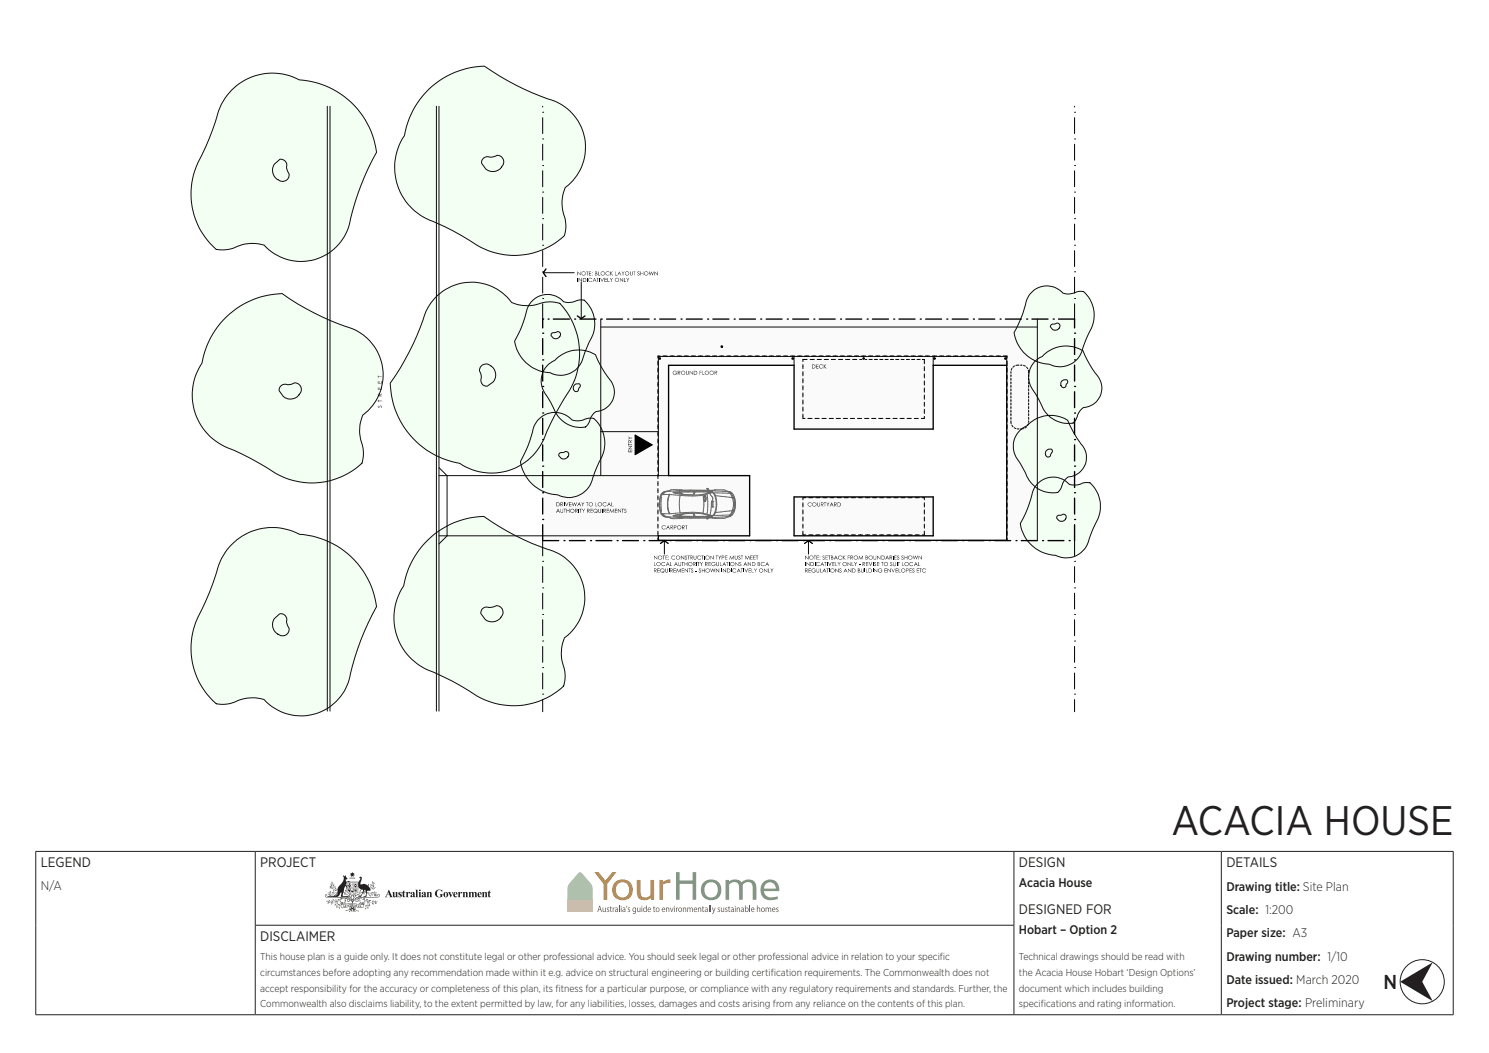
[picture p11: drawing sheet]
<svg xmlns="http://www.w3.org/2000/svg" width="420mm" height="297mm" viewBox="0 0 420 297" stroke-linecap="round" stroke-linejoin="round" font-family="sans-serif">
<defs><g id="words">
<text font-size="11.6" fill="#231f20" x="330.4" y="235.6">ACACIA HOUSE</text>
<text font-size="5.7" fill="#231f20" x="390.2" y="278.8">N</text>
<g font-size="3.9" fill="#231f20">
<text x="11.5" y="244.7">LEGEND</text>
<text x="73.4" y="244.7">PROJECT</text>
<text x="287.4" y="244.7">DESIGN</text>
<text x="345.9" y="244.7">DETAILS</text>
<text x="287.4" y="257.9">DESIGNED FOR</text>
<text x="73.4" y="265.5">DISCLAIMER</text>
</g>
<g font-size="3.5" fill="#231f20">
<text x="11.5" y="250.9">N/A</text>
<text x="287.4" y="250.2">Acacia House</text>
<text x="345.9" y="251.2">Drawing title: Site Plan</text>
<text x="345.9" y="257.8">Scale: 1:200</text>
<text x="287.4" y="263.5">Hobart – Option 2</text>
<text x="345.9" y="264.4">Paper size: A3</text>
<text x="345.9" y="271">Drawing number: 1/10</text>
<text x="345.9" y="277.6">Date issued: March 2020</text>
<text x="345.9" y="284.1">Project stage: Preliminary</text>
</g>
<g font-size="2.8" fill="#231f20">
<text x="73.4" y="270.9">This house plan is a guide only. It does not constitute legal or other professional advice. You should seek legal or other professional advice in relation to your specif</text>
<text x="73.4" y="275.3">circumstances before adopting any recommendation made within it e.g. advice on structural engineering or building certif</text>
<text x="217.4" y="275.3">ication requirements. The Commonwealth does not</text>
<text x="265.1" y="270.9">ic</text>
<text x="287.4" y="270.9">Technical drawings should be read with</text>
<text x="287.4" y="275.3">the Acacia House Hobart ‘Design Options’</text>
<text x="73.4" y="279.7">accept responsibility for the accuracy or completeness of this plan, its f</text>
<text x="156.7" y="279.7">itness for a particular purpose, or compliance with any regulatory requirements and standards. Further, the</text>
<text x="287.4" y="279.7">document which includes building</text>
<text x="73.4" y="284.1">Commonwealth also disclaims liability, to the extent permitted by law, for any liabilities, losses, damages and costs arising from any reliance on the contents of this plan.</text>
<text x="287.4" y="284.1">specif</text>
<text x="293.6" y="284.1">ications and rating information.</text>
</g>
</g></defs>
<g fill="#231f20">
<path d="M109.7 250.9l1.1 2.2h-1l.2-.2-.1-.4h-.8l-.1 .4 .3 .2h-.7zM109.5 251.6l-.3 .7h.6z" fill-rule="evenodd"/>
<path d="M115.9 251.8a.59 .59 0 0 1 .6-.3 .59 .59 0 0 1 .4 .6l.1 .7 .1 .1a.33 .33 0 0 1-.3 .2 .33 .33 0 0 1-.3-.3l-.2 .2a.35 .35 0 0 1-.5-.1 .35 .35 0 0 1 .2-.5l.5-.3-.1-.4-.3 .1 .1 .3a.23 .23 0 0 1-.4 0 .23 .23 0 0 1 .1-.3zM116.3 252.4l-.1 .2 .1 .2 .2-.1v-.5z" fill-rule="evenodd"/>
<path d="M118.2 251.1a.25 .25 0 0 1 .5 0 .25 .25 0 0 1-.5 0zM118 251.6h.6l.1 1.3 .1 .2h-.8l.2-.3z" fill-rule="evenodd"/>
<path d="M119 251.8a.59 .59 0 0 1 .7-.3 .59 .59 0 0 1 .4 .6v.7l.2 .1a.33 .33 0 0 1-.3 .2 .33 .33 0 0 1-.3-.3l-.2 .2a.35 .35 0 0 1-.6-.1 .35 .35 0 0 1 .3-.5l.5-.3-.1-.4-.3 .1v.3a.23 .23 0 0 1-.3 0 .23 .23 0 0 1 0-.3zM119.5 252.4l-.2 .2 .2 .2 .2-.1v-.5z" fill-rule="evenodd"/>
<path d="M125 252.3a.75 .75 0 0 1 1.5 0 .75 .75 0 0 1-1.5 0zM125.6 251.7l-.1 .6a.41 .41 0 0 0 0 .4 .41 .41 0 0 0 .4 .3l.1-.3a.61 .61 0 0 0-.3-1z" fill-rule="evenodd"/>
<path d="M128 251.8a.58 .58 0 0 1 .7-.2 .58 .58 0 0 1 .3 .7h-.7a.41 .41 0 0 0 .2 .5 .41 .41 0 0 0 .5-.2 .66 .66 0 0 1-1 .4 .66 .66 0 0 1-.1-1.1zM128.4 251.7l-.2 .5h.5l-.1-.4z" fill-rule="evenodd"/>
<path d="M134.9 251.8a.58 .58 0 0 1 .7-.2 .58 .58 0 0 1 .3 .7h-.8a.41 .41 0 0 0 .2 .5 .41 .41 0 0 0 .5-.2 .66 .66 0 0 1-.9 .4 .66 .66 0 0 1-.1-1.1zM135.2 251.7l-.1 .5h.4l-.1-.4z" fill-rule="evenodd"/>
</g>
<g fill="#231f20">
<path d="M110.7 251.6h.6l.1 1.3 .2-.2-.1-1.1h.6l.1 1.5h-.6v-.2a.45 .45 0 0 1-.5 .2 .45 .45 0 0 1-.3-.6z"/>
<path d="M112.5 251.7l.7-.1 .1 .5-.4-.4-.2 .2a.63 .63 0 0 1 .6 .5 .63 .63 0 0 1-.3 .7h-.6v-.5l.4 .4 .2-.3a.71 .71 0 0 1-.5-1z"/>
<path d="M114 251.1v.5h.4l-.4 .2v1l.3-.1a.38 .38 0 0 1-.5 .4 .38 .38 0 0 1-.2-.6v-.7l-.2-.1z"/>
<path d="M114.5 251.6h.6v.3l.2-.3a.23 .23 0 0 1 .4 .1 .23 .23 0 0 1-.1 .3 .23 .23 0 0 1-.4-.1l-.1 .8 .2 .4h-.8l.1-.4z"/>
<path d="M117.2 251h.6v1.9l.1 .2h-.7l.1-.3v-1.7z"/>
<path d="M120.3 251.6h.6v.2a.45 .45 0 0 1 .6-.2 .45 .45 0 0 1 .2 .6l.2 .9h-.7v-1.3l-.3 .2 .2 1.1h-.8l.2-.4z"/>
<path d="M123 251.2a1.56 1.56 0 0 1 1.6-.1l.1-.2v.7a.8 .8 0 0 0-1-.5 .8 .8 0 0 0-.5 1.1 .69 .69 0 0 0 1 .7v-.6l-.2-.1h1l-.2 .1-.1 .6a1.21 1.21 0 0 1-1.6 0 1.21 1.21 0 0 1-.1-1.7z"/>
<path d="M126.4 251.6h.8l-.2 .2 .3 .7 .3-.7-.2-.2h.5l-.7 1.5z"/>
<path d="M129.1 251.6h.6v.3l.3-.3a.23 .23 0 0 1 .3 .1 .23 .23 0 0 1-.1 .3 .23 .23 0 0 1-.3-.1l-.2 .8 .2 .4h-.8l.2-.4z"/>
<path d="M130.5 251.6h.6v.2a.45 .45 0 0 1 .6-.2 .45 .45 0 0 1 .2 .6l.1 .9h-.7v-1.3l-.2 .2 .1 1.1h-.7l.1-.4z"/>
<path d="M132.2 251.6h.5v.2a.46 .46 0 0 1 .9 0 .47 .47 0 0 1 .6-.2 .47 .47 0 0 1 .2 .5l.2 1h-.7l.1-.4-.1-.9-.3 .2 .2 1.1h-.8l.2-.4-.2-.9-.3 .2 .2 1.1h-.7l.1-.4z"/>
<path d="M135.9 251.6h.6v.2a.45 .45 0 0 1 .6-.2 .45 .45 0 0 1 .3 .6l.1 .9h-.7v-1.3l-.3 .2 .2 1.1h-.8l.2-.4z"/>
<path d="M138.1 251.1v.5h.4l-.4 .2v1l.3-.1a.38 .38 0 0 1-.5 .4 .38 .38 0 0 1-.2-.6v-.7l-.2-.1z"/>
<path d="M98.1 250.7l.3 .4 .4-.4-.1 .8-.3 .1v-.3h-.2z"/>
<path d="M105.1 248.5l.1 .7z"/>
<path d="M93.6 248.6l.2 .6z"/>
<path d="M105.4 248.8l.1 .2z"/>
<path d="M105 249.2l.1 .1z"/>
<path d="M93.8 249.2l.1 .2z"/>
<path d="M93.5 249.3h.2z"/>
<path d="M103.9 249.2l.1 .7z"/>
<path d="M104.6 249.3l.1 .7z"/>
<path d="M105.2 249.3l.1 .2z"/>
<path d="M93.8 249.5l.1 .1z"/>
<path d="M105.2 249.7l.3-.2-.5 .5z"/>
<path d="M93.3 249.6l.5 .4z"/>
<path d="M105.5 249.8l-.1 .4-.3 .1z"/>
<path d="M104.4 249.9l.2 .1z"/>
<path d="M93 250l.6 .2z"/>
<path d="M92.9 250.5l1.2-.2 .1-1-.1 .9 1.1 .7 .5-1a2.25 2.25 0 0 0 1.1-3l.5 .3 .2-.3v.4l.5 .6a.5 .5 0 0 0-.4 .3 .5 .5 0 0 0 .1 .6l.5-.3 .7 .2-1.1 .1-.3 .7 .4 .6-.1 .5-.1-.4a.35 .35 0 0 0-.5-.1 .35 .35 0 0 0-.1 .4l-.4 2v.2h.5a.88 .88 0 0 1 1.2 .3l-2.2-.1 .1-1.2-.3 .1a1.4 1.4 0 0 1-1 1.2l-2.7-.1 1.6-.2a.8 .8 0 0 0 1.1-.4l.1 .1 .1-.5-.6 .6-.4 .1 1-.8-1.7 .3 1.2-.4a.52 .52 0 0 0 .6-.5 .52 .52 0 0 0-.7-.5 .52 .52 0 0 0-.3 .7l-.1 .2a.54 .54 0 0 1-.1-.6 .54 .54 0 0 1 .5-.3 1.73 1.73 0 0 0-1.7-.2z"/>
<path d="M98 249l.1 2.5 1.3 .8 1.2-.8 .1-2.5zM98.7 249h.2v.6h-.2zM98.8 249.7l.1 .1zM98.1 250h.3v.5h-.3zM98.1 249.7l.1 .2zM98.5 250.3l.1 .1zM98.3 249.7l.4 .2h-.3zM98.5 249.2l.1 .1zM98.1 249h.3v.6h-.3zM98.1 250.6h.8v1.4l-.8-.6zM98.7 250h.2v.5h-.2zM99 250.6h.8v1.4l-.4 .2-.4-.2zM99 249h.8v1.5h-.8zM99.8 250.6h.9l-.1 .8-.8 .6zM99.8 249h.9v1.5h-.9z"/>
<circle cx="97.2" cy="252.1" r=".08"/>
<circle cx="101.8" cy="251.6" r=".08"/>
<circle cx="101.4" cy="251.8" r=".08"/>
<circle cx="97.1" cy="252.3" r=".08"/>
<circle cx="97.4" cy="252.3" r=".09"/>
<circle cx="93.4" cy="249.1" r=".09"/>
<circle cx="105.7" cy="249.2" r=".09"/>
<circle cx="105.4" cy="249.2" r=".09"/>
<circle cx="93.4" cy="249.4" r=".09"/>
<circle cx="93.6" cy="249.6" r=".09"/>
</g>
<g fill="#231f20">
<path d="M94.6 250l.1 .1z"/>
<path d="M94.3 250.1l.1 .1z"/>
</g>
<g fill="#231f20">
<path d="M104.5 250.2l.2 .1z"/>
<path d="M104.8 250.2l.1 .1z"/>
<path d="M93.1 250.2h.1z"/>
<path d="M94.6 250.3h.2z"/>
<path d="M105.8 250.4h.2z"/>
<path d="M93.8 250.5h.2z"/>
<path d="M105.2 250.5h.2z"/>
<path d="M93.4 250.6l.2 .1z"/>
<path d="M104.9 250.7l.6 .1z"/>
<path d="M93.7 250.7l.1 .1z"/>
<path d="M94.1 250.7l.1 .1z"/>
<path d="M99.1 251.1l.5 .3-.1-.5 .1 .1a.46 .46 0 0 1 .1 .5 .46 .46 0 0 1-.5 .2z"/>
<path d="M97.5 250.9v.7z"/>
<path d="M101.6 250.9v.6z"/>
<path d="M94.6 251.1h.4l-.6 .2z"/>
<path d="M93 251.3l.4 .5-.3-.1z"/>
<path d="M101.3 251.4l.1 .1z"/>
<path d="M101.2 247.6l.6-.3a1.41 1.41 0 0 1-.1 1.7v.4a1.86 1.86 0 0 1 2.7 1.8l-.1 .1a.64 .64 0 0 0-.8 .1 .64 .64 0 0 0-.1 .7l-.1 .8h-.9a1.04 1.04 0 0 0 .8-.8 1.04 1.04 0 0 0-.4-1.1l-.7 1.3a.73 .73 0 0 1-.4 .7 .73 .73 0 0 1-.8-.1 1.58 1.58 0 0 0 1.3-2l-.8-.3-.4-.5v-1.2l.7-1.2z"/>
<path d="M105.5 251.6l.3-.1-.6 .5z"/>
<path d="M92.7 251.7l.1 .1z"/>
<path d="M93.6 251.7l.6 .1z"/>
<path d="M97.4 251.7l.1 .1z"/>
<path d="M102.5 251.9h.2z"/>
<path d="M93.3 251.9v.1z"/>
<path d="M92.8 251.9l.1 .2z"/>
<path d="M102.8 251.9l.2 .1z"/>
<path d="M105.6 252h.1z"/>
<path d="M106 252h.1z"/>
<path d="M103.7 252.1h.1z"/>
<path d="M102.4 252.1l.1 .1z"/>
<path d="M104.2 252.1l.1 .1z"/>
<path d="M105.5 252.2h.7z"/>
<path d="M92.6 252.3l.6-.1z"/>
<path d="M104.7 252.2l.1 .1z"/>
<path d="M93.9 252.2h.2z"/>
<path d="M93 252.5l.4-.2-.5 .4z"/>
<path d="M104.8 252.4l.1 .1z"/>
<path d="M105.5 252.4l.5 .1-.1 .3z"/>
<path d="M106.1 252.4l.2 .1z"/>
<path d="M104.1 252.4l.5 .5z"/>
<path d="M93.5 252.5h.1z"/>
<path d="M105 252.6h.1z"/>
<path d="M102.4 253.5l.6-.2z"/>
<path d="M95.9 253.5l.2 .1z"/>
<path d="M102.8 253.6h.1z"/>
<path d="M103.2 253.8l.7-.2z"/>
<path d="M94.6 253.7l.1 .1z"/>
<path d="M92.7 253.8l.5 .5z"/>
<path d="M104 254.1l.7-.2z"/>
<path d="M103.7 253.9l.2 .1z"/>
<path d="M93.4 253.9l.6 .4z"/>
<path d="M105.1 254.1l.3-.2-.5 .5z"/>
<path d="M105.8 254.1l.2-.1-.4 .5z"/>
<path d="M92.4 254.1l.1 .1z"/>
<path d="M92.6 254.2h.2z"/>
<path d="M106.3 254.2l.1 .1z"/>
<path d="M105.4 254.2l.2 .1z"/>
<path d="M106 254.2l.1 .2z"/>
<path d="M92.2 254.3l.2 .1z"/>
<path d="M105.2 254.4l.1 .1z"/>
<path d="M105.6 254.7l.4-.3 .2 .5z"/>
<path d="M103.9 254.5l.2 .1z"/>
<path d="M93.3 254.6l.1 .1z"/>
<path d="M93.6 254.8l.2-.2-.4 .5z"/>
<path d="M103.8 254.6l.2 .2z"/>
<path d="M104.1 254.7l.2 .1z"/>
<path d="M94.4 254.7l.2 .1z"/>
<path d="M94.8 254.7h.1z"/>
<path d="M104.9 254.7l.5 .4z"/>
<path d="M95.2 254.9l.1 .1z"/>
<path d="M104 255l.4 .6z"/>
<path d="M95.3 255.1l.7-.1z"/>
<path d="M94.4 255.2l.5-.2-.6 .4z"/>
<path d="M103 255.3h.6z"/>
<path d="M103.7 255.4l.2 .2z"/>
<path d="M104 255.5l.1 .1z"/>
<path d="M94.9 255.6v.2z"/>
<path d="M95 255.9l.3-.3-.4 .4z"/>
<path d="M95.5 255.7l.3 .6z"/>
<path d="M103.3 255.7l.1 .1z"/>
<path d="M103.7 255.8l.3 .4z"/>
<path d="M103.5 256l.1 .1z"/>
<path d="M103.1 256.1h.2l-.4 .4z"/>
<path d="M103.5 256.3h.2z"/>
<path d="M99.3 249.6l.2 .1z"/>
<path d="M99.1 249.9l.2 .1z"/>
<path d="M99.5 249.9l.1 .1z"/>
<path d="M99.2 250.2h.2v.2z"/>
<path d="M98.8 246.2l.4 .1 .2-.4 .1 .4 .5-.1-.2 .4 .3 .2-.4 .1v.5l-.3-.3-.4 .3 .1-.5-.5-.1 .4-.2z"/>
<path d="M97.2 255.3l.3-.1 .2 .5 .1-.2-.2-.3 .2-.1v.6l-.3 .1z"/>
<path d="M97.9 255.2l.4-.2v.2h-.3l.4 .4-.4 .1v-.2h.3z"/>
<path d="M98.4 255h.6v.1l-.2-.1 .1 .5-.3 .1v-.6l-.2 .2z"/>
<path d="M100.5 255.1h.3l-.1 .5h.3v.1l-.6-.1z"/>
<path d="M101.1 255.2l.3 .1-.1 .5-.3-.1z"/>
<path d="M99.9 250.9l.1 .1 .2-.2 .3 .3-.1-.2 .2-.1-.1 .1v.5l-.3 .1v-.2l-.3 .2 .1-.3z"/>
<path d="M91.7 252.4v.4l.5 .4h5.7l.5 .1 .2 .3-.6-.3-1.3 .1-.7-.2-.2 .1 .7 .2-.7 .3-.6-.2 .5 .2a1.14 1.14 0 0 1-1.7-.1h-.2l1.1 .5-1.9 .2-.7 .4h.3a.59 .59 0 0 1 1-.2l.9-.2 .1 .2v-.2l.7-.2-.1 1.1a1.07 1.07 0 0 1 .8-1.5l-.1 .8 .1-.5a1.43 1.43 0 0 1 1.4-.7l-.3 .6-.2 1.1 .3-.4 .5 .1a.71 .71 0 0 1-.6-.7 .71 .71 0 0 1 .5-.7l-.2 .5 .1 .5v-.6a.58 .58 0 0 1 .6-.3 .58 .58 0 0 1 .5 .5l-.6 .1v-.3l.4-.1-.5-.1a.47 .47 0 0 0 .3 .7 .47 .47 0 0 0 .6-.4l.7 .9 .6-.9a.46 .46 0 0 0 .5 .4 .46 .46 0 0 0 .3-.6l-.4 .2h.4a.34 .34 0 0 1-.4 .3 .34 .34 0 0 1-.1-.6 .59 .59 0 0 1 .8 .1 .59 .59 0 0 1 0 .7l.2-.3-.3-.6a.8 .8 0 0 1 .5 .7 .8 .8 0 0 1-.4 .7l.4-.2v.2l.1-.3 .3 .5-.7-1.6h.2a1.46 1.46 0 0 1 1.5 1l-.3-.7a1.17 1.17 0 0 1 .8 1.9l.3-.6-.1-.6 .2-.1-.4-.2 1.8 .4-1.7-.5a4.7 4.7 0 0 0-3.3-.6l.6-.3 5.8-.1a.42 .42 0 0 0 .4-.5 .42 .42 0 0 0-.5-.3l-.1 .4 .2-.4 .3 .3-.3 .4h-3.9a3.2 3.2 0 0 0-2.7 .5l-.4 .6a1.56 1.56 0 0 1 2-1.6l-.8-.1a2.79 2.79 0 0 1 2.8-.4l-.1-.2 1.7 .5-.6-.3 .5-.4h-.1a1.81 1.81 0 0 1-1.9 0h-.5l1.8-.8 .3-.4-.3 .3-3.3 1.3-1 .7v-.5l-.1 .7-.5 .9 .2-1.4-.3 1.1a.69 .69 0 0 1-.4-1l-.2 .4 .4 .9-.7-1.1v-.5l-.2 .4-1.5-.9 .4 .3a3.1 3.1 0 0 1 1.9 2.1l-.6-.8-.5-.3h-5.8l-.4-.1-.1-.3 .2-.2 .2 .3v-.4zM99.4 253.8v.5z"/>
<path d="M98.6 247.6l1.6 .1-1.5 .1zM98.9 247.6l.3 .1zM99.5 247.6l.2 .1zM100.1 247.6v.2z"/>
<path d="M100 249.2h.5v1.2h-.5zM100.1 249.7v.2h.3v-.2zM100.2 249.7l.2 .1z"/>
<path d="M99.1 255h.5l.2 .5-.4-.2v.2h-.3zM99.3 255l.2 .2z"/>
<path d="M100.1 255l.3 .6h-.3v-.2l-.4 .1zM100 255.2l-.1 .2h.2z"/>
<path d="M101.7 255.3l.3 .6-.5-.2-.2 .1zM101.6 255.5l-.1 .2h.2z"/>
<path d="M99.2 249.2v.3h.3v-.3zM99.2 249.3h.3z"/>
<path d="M97.7 248.7l.1 3 1.6 1 1.5-1 .1-3zM97.8 248.8h3.1l-.1 2.8-1.4 .9-1.4-.8-.2-.4z"/>
<path d="M96.9 255.4l.4 .5-.5-.1-.1 .1zM96.9 255.5l-.1 .2h.2z"/>
<path d="M96.2 254.5v1h-.7l.7 .1 .1 .4 .4 .1 2-.3-.2 .4 .2 .2-1.3 .4 .1 .2 1.3-.4-.4 .6 .2 .1 .7-1-.3 .4a.47 .47 0 0 0 .3 .5 .47 .47 0 0 0 .6-.2l.4 .2-.3-.6 1.1 .5 .2-.2-1.2-.5 .2-.4-.4-.2h.4a2.9 2.9 0 0 0 2.2 .1l.1-.2a.83 .83 0 0 0-.3-1.3l-.3 .3v.4a10.3 10.3 0 0 0-5.2 0v-.5zM97.6 256.8l.6-.1zM100.6 256.8l.6 .1zM96.3 254.5l.4 .1-.1 .2 .1-.2a.26 .26 0 0 0-.4 0 .26 .26 0 0 0 0 .4zM96.4 254.9l.2 .2zM96.4 254.6l.1 .2zM98.8 255.8h.2l-.3 .3 .2 .3-.3-.1zM98.4 256.6l.4-.1zM98.9 256.6l-.3 .5zM98.7 256h.4l-.1 .2zM99.2 256l-.1 .2zM99 255.8h.2zM99.3 255.7l.2 .2-.1 .2zM99.6 255.8h.2zM99.1 256.7a.3 .3 0 0 1 .6 0 .3 .3 0 0 1-.6 0zM99.3 256.4l-.2 .4zM99.1 256.9l.7 .1zM99.8 256.5l.3 .6zM100 256.5l.3 .1zM100.2 256v.3l-.3 .1zM99.7 256.1a.2 .2 0 0 1 .4 0 .2 .2 0 0 1-.4 0zM96.2 255.1l.3 .1a13.9 13.9 0 0 1 5.8 0l.3-.1-.2 .7a4.2 4.2 0 0 1-2.7-.2l-2.1 .3a.77 .77 0 0 1-.8 .2 .77 .77 0 0 1-.5-.7zM102.1 255h.3zM102.4 254.7l-.1 .2zM102.1 254.6a.31 .31 0 0 1 .5-.1 .31 .31 0 0 1-.1 .5l.1-.3-.3-.1-.1 .3z"/>
<circle cx="94.5" cy="250.3" r=".08"/>
<circle cx="105.6" cy="250.3" r=".09"/>
<circle cx="93.7" cy="250.5" r=".09"/>
<circle cx="105.7" cy="250.6" r=".1"/>
<circle cx="93" cy="251.8" r=".09"/>
<circle cx="105.9" cy="251.8" r=".09"/>
<circle cx="106.2" cy="251.8" r=".1"/>
<circle cx="92.5" cy="251.9" r=".09"/>
<circle cx="93.1" cy="252" r=".08"/>
<circle cx="102.7" cy="252.2" r=".08"/>
<circle cx="94.6" cy="252.2" r=".09"/>
<circle cx="104" cy="252.2" r=".09"/>
<circle cx="93.6" cy="252.3" r=".09"/>
<circle cx="105.1" cy="252.4" r=".08"/>
<circle cx="93.8" cy="252.4" r=".09"/>
<circle cx="106.2" cy="252.7" r=".1"/>
<circle cx="94.9" cy="253.8" r=".07"/>
<circle cx="94.8" cy="254" r=".09"/>
<circle cx="92.2" cy="254.2" r=".09"/>
<circle cx="93.5" cy="254.2" r=".08"/>
<circle cx="94.9" cy="254.5" r=".08"/>
<circle cx="106.3" cy="254.5" r=".09"/>
<circle cx="105.4" cy="254.8" r=".1"/>
<circle cx="103.9" cy="255.3" r=".09"/>
<circle cx="94.8" cy="255.4" r=".09"/>
<circle cx="95.1" cy="255.4" r=".09"/>
<circle cx="103.1" cy="255.7" r=".09"/>
<circle cx="101.2" cy="251.6" r=".08"/>
<circle cx="97.2" cy="251.7" r=".09"/>
<circle cx="92.6" cy="254.4" r=".09"/>
</g>
<g fill="#7a5b4b">
<path d="M170 256h.2v.9l.2 .2 .3-.2v-.9h.2v1.2l-.2-.2-.4 .3-.3-.3z"/>
<path d="M171.3 256h.5l-.4 .3a.48 .48 0 0 1 .4 .5 .48 .48 0 0 1-.5 .4l-.1-.2 .2 .1 .3-.2-.5-.4z"/>
<path d="M172.1 255.7l.2-.1v.4h.3v.1h-.3l.2 1.2-.4-.3v-.9h-.1z"/>
<path d="M172.8 256l.2 .2 .4-.3-.4 .6v.7h-.2z"/>
<path d="M174.6 255.4h.2v1.8h-.2z"/>
<path d="M176.7 255.5l.3-.1-.4 .7z"/>
<path d="M177.3 256h.4l-.4 .3a.48 .48 0 0 1 .4 .5 .48 .48 0 0 1-.5 .4l-.1-.2 .3 .1 .2-.2-.5-.4z"/>
<path d="M179.7 256h.2v.9l.3 .2 .2-.2v-.9h.2l.1 1.2-.2-.2-.4 .3-.3-.3z"/>
<path d="M184.4 255.7l.1-.1v.4h.3v.1h-.3l.3 1.2-.4-.3v-.9h-.2z"/>
<path d="M187.8 256l.2 .2 .4-.3 .3 .2 .1 1.1h-.2v-.9l-.3-.2-.2 .3-.1 .8h-.2z"/>
<path d="M189 256h.2l.3 1 .3-1h.2l-.4 1.2h-.2z"/>
<path d="M190.7 256l.2 .2 .3-.3-.3 .6v.7h-.2z"/>
<path d="M192.6 256l.2 .2 .4-.3 .3 .2 .1 1.1h-.2l-.1-.9-.2-.2-.3 .3v.8h-.2z"/>
<path d="M193.9 256l.1 .2a.35 .35 0 0 1 .4-.3 .35 .35 0 0 1 .3 .3l.4-.3 .3 .3v1h-.2v-.9l-.2-.2-.2 .2-.1 .9h-.1l-.1-.9-.2-.2-.2 .3v.8h-.2z"/>
<path d="M196.9 256l.1 .2 .4-.3 .3 .2 .1 1.1h-.2v-.9l-.3-.2-.2 .3v.8h-.2z"/>
<path d="M198.1 255.7l.2-.1v.4h.3v.1h-.3l.2 1.2-.3-.3-.1-.9h-.1z"/>
<path d="M199.9 255.4h.2v1.8h-.2z"/>
<path d="M200.4 255.4h.2v1.8h-.2z"/>
<path d="M200.8 256h.2l.3 1 .3-1h.3l-.6 1.5-.4 .3 .3-.6z"/>
<path d="M202.6 256h.5l-.5 .3a.48 .48 0 0 1 .5 .5 .48 .48 0 0 1-.6 .4l-.1-.2 .3 .1 .2-.2-.4-.4z"/>
<path d="M203.3 256h.2l.1 .9 .2 .2 .3-.2v-.9h.2v1.2l-.2-.2-.4 .3-.3-.3z"/>
<path d="M204.7 256h.5l-.5 .3a.48 .48 0 0 1 .5 .5 .48 .48 0 0 1-.6 .4v-.2l.2 .1 .2-.2-.4-.4z"/>
<path d="M205.5 255.7l.2-.1v.4h.3v.1h-.3l.2 1.2-.4-.3v-.9h-.2z"/>
<path d="M207.8 256l.2 .2 .4-.3 .3 .2v1.1h-.2v-.9l-.2-.2-.3 .3v.8h-.2z"/>
<path d="M211.4 255.4h.2v1.8h-.2z"/>
<path d="M213.5 255.4h.2v.8l.3-.3 .4 .2v1.1h-.2v-.9l-.2-.2-.3 .3v.8h-.2z"/>
<path d="M216 256l.1 .2a.35 .35 0 0 1 .4-.3 .35 .35 0 0 1 .3 .3l.4-.3 .3 .3v1h-.2v-.9l-.2-.2-.2 .2-.1 .9h-.1l-.1-.9-.2-.2-.2 .3v.8h-.2z"/>
<path d="M219.1 256h.5l-.5 .3a.48 .48 0 0 1 .5 .5 .48 .48 0 0 1-.6 .4l-.1-.2 .3 .1 .2-.2-.4-.4z"/>
<path d="M169.1 255.7l-.2 .8h.5zM169 255.5h.3l.5 1.7h-.2l-.2-.5h-.5l-.2 .5h-.2z"/>
<path d="M173.6 256.8a.3 .3 0 0 0 .6 0 .3 .3 0 0 0-.6 0zM173.5 256.1l.4-.2 .4 .3v1l-.2-.1a.38 .38 0 0 1-.6 0 .38 .38 0 0 1 .1-.6l.5-.2z"/>
<path d="M175.1 256h.2v1.2h-.2zM175.1 255.5l.2 .2z"/>
<path d="M175.7 256.8a.3 .3 0 0 0 .6 0 .3 .3 0 0 0-.6 0zM175.6 256.1l.4-.2 .4 .3v1l-.2-.1a.38 .38 0 0 1-.6 0 .38 .38 0 0 1 .1-.6l.5-.2z"/>
<path d="M178.7 256.2l-.1 .4 .1 .4a.41 .41 0 0 0 .5-.4 .41 .41 0 0 0-.5-.4zM178.5 256.1l.4-.2 .3 .3 .2-.2v1.1a.59 .59 0 0 1-.2 .6 .59 .59 0 0 1-.7 0v-.2l.5 .1 .2-.6-.3 .2a.67 .67 0 0 1-.4-1.1z"/>
<path d="M181 256h.2v1.2h-.2zM181 255.5l.1 .2z"/>
<path d="M181.7 256.2l-.1 .4 .1 .4a.42 .42 0 0 0 .5-.4 .42 .42 0 0 0-.5-.4zM182.2 255.4h.2v1.8l-.2-.2-.1 .1a.56 .56 0 0 1-.7-.5 .56 .56 0 0 1 .8-.5z"/>
<path d="M183 256.2l-.2 .3h.6l-.1-.3zM182.8 256.1l.4-.2 .2 .1 .2 .6h-.8l.2 .4h.5a.53 .53 0 0 1-.7 .1 .53 .53 0 0 1-.1-.7z"/>
<path d="M185.3 256.2l-.1 .4 .1 .4a.43 .43 0 0 0 .5-.4 .43 .43 0 0 0-.5-.4zM184.8 256.6a.6 .6 0 0 1 1.2 0 .6 .6 0 0 1-1.2 0z"/>
<path d="M187 256.2l-.2 .3h.6l-.1-.3zM186.8 256.1l.4-.2 .2 .1 .2 .6h-.8l.2 .4h.5a.53 .53 0 0 1-.7 .1 .53 .53 0 0 1-.1-.7z"/>
<path d="M190.2 256h.2v1.2h-.2zM190.2 255.5l.2 .2z"/>
<path d="M191.7 256.2l-.2 .4 .2 .4a.43 .43 0 0 0 .5-.4 .43 .43 0 0 0-.5-.4zM191.2 256.6a.6 .6 0 0 1 1.2 0 .6 .6 0 0 1-1.2 0z"/>
<path d="M196 256.2l-.1 .3h.5l-.1-.3zM195.8 256.1l.4-.2 .3 .1 .1 .6h-.7l.1 .4h.5a.53 .53 0 0 1-.7 .1 .53 .53 0 0 1-.1-.7z"/>
<path d="M198.9 256.8a.3 .3 0 0 0 .6 0 .3 .3 0 0 0-.6 0zM198.8 256.1l.4-.2 .4 .3v1l-.2-.1a.38 .38 0 0 1-.6 0 .38 .38 0 0 1 .1-.6l.5-.2z"/>
<path d="M206.3 256.8a.3 .3 0 0 0 .6 0 .3 .3 0 0 0-.6 0zM206.2 256.1l.4-.2 .4 .3v1l-.2-.1a.38 .38 0 0 1-.6 0 .38 .38 0 0 1 .1-.6l.5-.2z"/>
<path d="M207.3 256h.2v1.2h-.2zM207.3 255.5l.2 .2z"/>
<path d="M209.1 256.8a.3 .3 0 0 0 .6 0 .3 .3 0 0 0-.6 0zM209 256.1l.4-.2 .4 .3v1l-.2-.1a.38 .38 0 0 1-.6 0 .38 .38 0 0 1 .1-.6l.5-.2z"/>
<path d="M210.4 256.3l-.1 .1a.41 .41 0 0 0 .1 .5 .41 .41 0 0 0 .4 .1l.1-.6-.3-.3zM210.1 255.4h.2v.8l.1-.2a.58 .58 0 0 1 .8 .6 .58 .58 0 0 1-.8 .6l-.1-.2-.2 .2z"/>
<path d="M212.2 256.2l-.2 .3h.6l-.1-.3zM212 256.1l.4-.2 .2 .1 .2 .6h-.8l.2 .4h.5a.53 .53 0 0 1-.7 .1 .53 .53 0 0 1-.1-.7z"/>
<path d="M215 256.2l-.1 .4 .1 .4a.43 .43 0 0 0 .5-.4 .43 .43 0 0 0-.5-.4zM214.5 256.6a.6 .6 0 0 1 1.2 0 .6 .6 0 0 1-1.2 0z"/>
<path d="M218.1 256.2l-.1 .3h.5l-.1-.3zM217.9 256.1l.4-.2 .3 .1 .1 .6h-.7l.1 .4h.5a.53 .53 0 0 1-.7 .1 .53 .53 0 0 1-.1-.7z"/>
</g>
<path d="M160.1 253.8h7.1v3.5h-7.1z" fill="#e9bd84"/>
<path d="M163.1 246.2l.4-.2 .5 .2 3 3.5 .2 .9v3.2h-7.1v-3.2l.2-1z" fill="#a9bfa3"/>
<path d="M190.7 246v7.8h1v-4.5h3.7v4.5h1v-7.8h-1v2.3h-3.7v-2.3zM199.2 249.4a1.98 1.98 0 0 1 2.5-.2 1.98 1.98 0 0 1 .7 2.4 1.89 1.89 0 0 1-2.2 1.5 1.89 1.89 0 0 1-1.5-2.1zM198.4 248.9a2.96 2.96 0 0 0 .5 4.6 2.96 2.96 0 0 0 4.4-1.3 2.96 2.96 0 0 0-2.1-4.1h-.7a2.78 2.78 0 0 0-2.1 .8zM204.7 248.2v5.6h1v-4.3a1.55 1.55 0 0 1 1.9-.6 1.55 1.55 0 0 1 .9 1.8v3.1h1v-4.2a1.53 1.53 0 0 1 1.9-.8 1.53 1.53 0 0 1 .9 1.9v3.1h1.1v-3.1a2.37 2.37 0 0 0-1.5-2.5 2.37 2.37 0 0 0-2.7 .7 2.52 2.52 0 0 0-3.5-.3l-.1-.4zM216 249.4a1.66 1.66 0 0 1 1.9-.4 1.66 1.66 0 0 1 .9 1.6h-3.3zM215.1 249a2.98 2.98 0 0 0-.2 3.7 2.98 2.98 0 0 0 3.5 1.1l1-.2v-.8a2.85 2.85 0 0 1-3.8-.9l-.1-.6h4.3a2.67 2.67 0 0 0-1.4-3 2.67 2.67 0 0 0-3.3 .7z" fill="#7e967e"/>
<path d="M167.7 246l2.6 3.4v4.4h1v-4.5l2.6-3.3h-1.2l-1.9 2.4-2-2.4zM174.2 249.4a1.98 1.98 0 0 1 2.5-.2 1.98 1.98 0 0 1 .7 2.4 1.89 1.89 0 0 1-2.2 1.5 1.89 1.89 0 0 1-1.5-2.1zM173.4 248.9a2.96 2.96 0 0 0 .5 4.6 2.96 2.96 0 0 0 4.4-1.3 2.96 2.96 0 0 0-2.1-4.1h-.6a2.78 2.78 0 0 0-2.2 .8zM179.6 248.2a7.4 7.4 0 0 0 .5 5.1 2.7 2.7 0 0 0 3.5-.1l.1 .6h.8v-5.6h-1v4.3a1.57 1.57 0 0 1-2 .6 1.57 1.57 0 0 1-.8-1.9v-3zM186 248.2v5.6h1v-4.3l.9-.4 1.2-.1v-.9l-1.1 .1-1 .5v-.5z" fill="#e08f1f"/>
<circle cx="401.2" cy="276.9" r="6.2" fill="#fff"/>
<circle cx="401.2" cy="276.9" r="6.2" fill="none" stroke="#231f20" stroke-width=".28"/>
<path d="M394.9 276.9l9.2-5.5-2.9 5.5 2.9 5.5z" fill="#231f20"/>
<path d="M10 240.1h400M10.1 240.2v45.9M72 240.2v20.7M286 240.2v20.7M344.5 240.2v45.9M409.9 240.2v45.9M71.9 261h214.2M72 261.1v25M286 261.1v25M10 286.2h400" fill="none" stroke="#231f20" stroke-width=".28"/>
<path d="M153.1 90v62.5h150v-62.5zM188.6 103h35.4v18h39.2v-18h20.8v49.4h-20.4v-1.3h-.4v-10.9h-39.2v10.9h39.6v1.3h-77.9v-1.3h25.8v-16.9h-22.9z" fill-rule="evenodd" fill="#fafafa"/>
<g fill="#f2fff2">
<path d="M65.3 153.6a16.1 16.1 0 0 1 19.1-2.9 23.4 23.4 0 0 1 21.8 20.4 76.7 76.7 0 0 0-7.9 21.4 14.1 14.1 0 0 1-23.8 4.8 11.6 11.6 0 0 0-8.8 .9 9.1 9.1 0 0 1-4.7 .3 20.8 20.8 0 0 1-4.1-26.6 104.9 104.9 0 0 0 5.2-13.4l1.4-2.6z" fill-rule="evenodd"/>
<path d="M65.3 25.4a16.1 16.1 0 0 1 19.1-2.9 23.4 23.4 0 0 1 21.8 20.5 75.8 75.8 0 0 0-7.9 21.3 14.1 14.1 0 0 1-23.8 4.8 11.9 11.9 0 0 0-8.8 1 10.6 10.6 0 0 1-4.7 .3 20.9 20.9 0 0 1-4.1-26.7 98 98 0 0 0 5.2-13.4l1.4-2.6z" fill-rule="evenodd"/>
<path d="M123.4 83.4a14.1 14.1 0 0 1 21 1.9 11.6 11.6 0 0 0 8.8 0 9.3 9.3 0 0 1 4.7 .3 20.8 20.8 0 0 1 1.3 26.8 100.9 100.9 0 0 0-6.5 12.8 16.1 16.1 0 0 1-23.1 5.5 23.6 23.6 0 0 1-19.5-22.6 73.6 73.6 0 0 0 10.1-20.4l1.4-2.4z" fill-rule="evenodd"/>
<path d="M121 25.1a23.5 23.5 0 0 1 15.6-6.4 76.5 76.5 0 0 0 20.5 10.1 14.1 14.1 0 0 1 2.3 24.1 11.6 11.6 0 0 0 0 8.9 9.3 9.3 0 0 1-.2 4.7 20.8 20.8 0 0 1-26.9 1.2 113.1 113.1 0 0 0-12.8-6.4 16.1 16.1 0 0 1-5.4-23.1 23.7 23.7 0 0 1 6.9-13.1z" fill-rule="evenodd"/>
<path d="M119.9 153.1a23.1 23.1 0 0 1 16.6-7.4 75.1 75.1 0 0 0 20.4 10.1 14.1 14.1 0 0 1 2.3 24.1 11.6 11.6 0 0 0 0 8.9 9.6 9.6 0 0 1-.2 4.7 20.8 20.8 0 0 1-26.8 1.3 100.9 100.9 0 0 0-12.9-6.5 16.1 16.1 0 0 1-5.4-23.1 23.5 23.5 0 0 1 6-12.1z" fill-rule="evenodd"/>
<path d="M151.8 118.4a6.5 6.5 0 0 1 9.5 0 6.2 6.2 0 0 0 4.6-.4 2.43 2.43 0 0 1 3 1.5 9.6 9.6 0 0 1 0 10.9l-1.2 2.9a12.1 12.1 0 0 1-2 4.6 7 7 0 0 1-8.4 1.7 11 11 0 0 1-10.5-9.4 58.6 58.6 0 0 0 4.1-10.5z" fill-rule="evenodd"/>
<path d="M150 85a6 6 0 0 1 9 .1 6.3 6.3 0 0 0 4.4-.5 2.26 2.26 0 0 1 2.7 1.5 9.1 9.1 0 0 1 .1 10.4l-1.2 2.8a8.8 8.8 0 0 1-2.7 5.1 6.5 6.5 0 0 1-7.2 .7 10.5 10.5 0 0 1-9.9-8.9 51.8 51.8 0 0 0 3.9-10z" fill-rule="evenodd"/>
<path d="M154.5 103l1.7-1.2a9.3 9.3 0 0 1 11.8-1.7 34.1 34.1 0 0 0 4.7 8 5.5 5.5 0 0 1-4.6 8 5.8 5.8 0 0 0-2.1 3.4l-.4 .6a3.7 3.7 0 0 1-3.6 .3 8.4 8.4 0 0 1-6-5.6l-1.4-2.5a6.7 6.7 0 0 1-.8-8.5z" fill-rule="evenodd"/>
<path d="M292.6 136.4a6.1 6.1 0 0 1 9 .2 5.2 5.2 0 0 0 4-.4 2.48 2.48 0 0 1 3.2 1.5 9.3 9.3 0 0 1 .1 10.3l-1.7 4.2a6.5 6.5 0 0 1-9.4 4.4 10.5 10.5 0 0 1-10-8.9 53.6 53.6 0 0 0 3.9-10z" fill-rule="evenodd"/>
<path d="M288 121.1l1.4-.9a9.3 9.3 0 0 1 11.8-1.7 34.1 34.1 0 0 0 4.7 8 5.5 5.5 0 0 1-4.6 8 5.5 5.5 0 0 0-2.1 3.4l-.2 .3a1.63 1.63 0 0 1-1.9 .8 8.1 8.1 0 0 1-7.9-5.8l-1.4-2.4a6.7 6.7 0 0 1-.8-8.5z" fill-rule="evenodd"/>
<path d="M292 101.9l1.7-1.2a9.3 9.3 0 0 1 11.8-1.8 56.5 56.5 0 0 0 4.9 8.5 5.5 5.5 0 0 1-4.8 7.5 7.3 7.3 0 0 0-2.3 3.8l-.2 .3a3.2 3.2 0 0 1-2.9 .4 8.3 8.3 0 0 1-6.7-5.7l-1.4-2.5a6.8 6.8 0 0 1-1.1-8.1z" fill-rule="evenodd"/>
<path d="M291.3 82.2a6 6 0 0 1 8.5 .5 6.2 6.2 0 0 0 4.4-.5h1.2a8.7 8.7 0 0 1 1.7 11.9l-1.2 2.8a9.2 9.2 0 0 1-2.8 5.1 6.6 6.6 0 0 1-7.1 .7 10.5 10.5 0 0 1-10-8.9 64.9 64.9 0 0 0 4-10z" fill-rule="evenodd"/>
<path d="M63 90.2a23.6 23.6 0 0 1 16.6-7.4 75.1 75.1 0 0 0 20.4 10.2 14.1 14.1 0 0 1 2.3 24.1 11.6 11.6 0 0 0 0 8.9 9.3 9.3 0 0 1-.2 4.6 20.8 20.8 0 0 1-26.8 1.3 100.9 100.9 0 0 0-12.9-6.5 16.1 16.1 0 0 1-5.4-23 23.9 23.9 0 0 1 6-12.2z" fill-rule="evenodd"/>
</g>
<g fill="#000">
<path d="M179.2 122.8l4.7 2.7-4.7 2.7z"/>
<path d="M162.9 76.6l.8 .8 .1-.8v1.1l-.8-.9-.1 .9z" fill-rule="evenodd"/>
<path d="M163.2 78.4l.8 .8 .2-.8v1.1l-.8-.8-.2 .8z" fill-rule="evenodd"/>
<path d="M164.4 78.4h.2a.56 .56 0 0 1 .7 .5 .56 .56 0 0 1-.5 .6h-.4zM164.5 78.5v.9a.5 .5 0 0 0 .8-.5 .5 .5 0 0 0-.8-.4z" fill-rule="evenodd"/>
<path d="M164 77.1a.6 .6 0 0 1 1.2 0 .6 .6 0 0 1-1.2 0zM164.1 77.1a.5 .5 0 0 0 1 0 .5 .5 0 0 0-1 0z" fill-rule="evenodd"/>
<path d="M165.3 76.6h.6l-.2 .1v1l-.1-1z" fill-rule="evenodd"/>
<path d="M166.1 76.6h.6l-.5 .1v.3h.5l-.5 .1v.5l.5 .1h-.6z" fill-rule="evenodd"/>
<path d="M166.1 78.5a.49 .49 0 0 1 .8 .2l-.5-.2a.48 .48 0 0 0-.3 .7 .48 .48 0 0 0 .8 0 .56 .56 0 0 1-.8 .2 .56 .56 0 0 1 0-.9z" fill-rule="evenodd"/>
<path d="M167.7 78.4l.5 1.1-.3-.4h-.4l-.3 .4zM167.7 78.6l-.2 .4h.4z" fill-rule="evenodd"/>
<path d="M167.8 76.6h.3a.27 .27 0 0 1 .3 .2 .27 .27 0 0 1-.1 .3l.2 .4-.7 .2zM167.9 76.7v.3a.22 .22 0 0 0 .4 0 .22 .22 0 0 0-.2-.3zM167.9 77.1v.5h.2a.26 .26 0 0 0 .3-.4 .26 .26 0 0 0-.5-.1z" fill-rule="evenodd"/>
<path d="M168.3 78.4h.6l-.2 .1v1l-.2-1z" fill-rule="evenodd"/>
<path d="M168.7 76.6l.2 1 .4 .1h-.6z" fill-rule="evenodd"/>
<path d="M169.3 78.4l.5 .8 .5-.8-.5 1.1z" fill-rule="evenodd"/>
<path d="M169.4 77.1a.6 .6 0 0 1 1.2 0 .6 .6 0 0 1-1.2 0zM169.5 77.1a.5 .5 0 0 0 1 0 .5 .5 0 0 0-1 0z" fill-rule="evenodd"/>
<path d="M170.5 78.4h.7l-.6 .1v.3h.6l-.6 .1v.5l.6 .1h-.7z" fill-rule="evenodd"/>
<path d="M171.4 78.4l.1 1 .5 .1h-.6z" fill-rule="evenodd"/>
<path d="M171 76.7a.51 .51 0 0 1 .8 .1l-.5-.1a.48 .48 0 0 0-.3 .7 .48 .48 0 0 0 .8 0 .55 .55 0 0 1-.8 .1 .55 .55 0 0 1 0-.8z" fill-rule="evenodd"/>
<path d="M172 78.4l.5 .5 .3-.5-.3 .5v.6z" fill-rule="evenodd"/>
<path d="M172.1 76.6l.1 .4 .7-.4-.6 .4 .6 .7-.7-.5-.1 .5z" fill-rule="evenodd"/>
<path d="M173.5 76.6l.1 1 .5 .1h-.6z" fill-rule="evenodd"/>
<path d="M173.4 78.9a.6 .6 0 0 1 1.2 0 .6 .6 0 0 1-1.2 0zM173.6 79a.48 .48 0 0 0 .9 0 .48 .48 0 0 0-.9 0z" fill-rule="evenodd"/>
<path d="M174.7 76.6l.6 1.1-.3-.4h-.5l-.3 .4zM174.7 76.8l-.2 .4h.4z" fill-rule="evenodd"/>
<path d="M174.9 78.4l.7 .8 .2-.8v1.1l-.8-.8-.1 .8z" fill-rule="evenodd"/>
<path d="M175.3 76.6l.5 .4 .3-.4-.3 .5v.6z" fill-rule="evenodd"/>
<path d="M176 78.4l.1 1 .5 .1h-.6z" fill-rule="evenodd"/>
<path d="M176.7 78.4l.4 .5 .4-.5-.3 .5v.6z" fill-rule="evenodd"/>
<path d="M176.3 77.1a.6 .6 0 0 1 1.2 0 .6 .6 0 0 1-1.2 0zM176.4 77.1a.5 .5 0 0 0 1 0 .5 .5 0 0 0-1 0z" fill-rule="evenodd"/>
<path d="M177.7 76.6l.1 .9 .2 .1 .3-.2 .2-.8-.2 1h-.5z" fill-rule="evenodd"/>
<path d="M178.6 76.6h.6l-.2 .1v1l-.1-1z" fill-rule="evenodd"/>
<path d="M179.9 76.6l.5 .1h-.2a.24 .24 0 0 0-.3 .2 .24 .24 0 0 0 .4 .2 .3 .3 0 0 1 0 .5 .3 .3 0 0 1-.5-.2 .26 .26 0 0 0 .3 .2 .26 .26 0 0 0 .2-.3 .26 .26 0 0 0-.3-.2z" fill-rule="evenodd"/>
<path d="M180.6 76.6l.2 .4h.6v-.4v1.1v-.6h-.6l-.2 .6z" fill-rule="evenodd"/>
<path d="M181.7 77.1a.6 .6 0 0 1 1.2 0 .6 .6 0 0 1-1.2 0zM181.8 77.1a.47 .47 0 0 0 .9 0 .47 .47 0 0 0-.9 0z" fill-rule="evenodd"/>
<path d="M183 76.6l.4 .7 .3-.7 .4 .7 .3-.7-.3 1.1-.4-.9-.4 .9z" fill-rule="evenodd"/>
<path d="M184.6 76.6l.8 .8 .1-.8v1.1l-.8-.9-.1 .9z" fill-rule="evenodd"/>
<path d="M106.8 111h.2l.2 .4 .5-.4-.5 .5 .5 .3h-1.1zM106.8 111.2l-.1 .4h.4v-.4z" fill-rule="evenodd"/>
<path d="M106.6 109.3l.1 .5h.4v-.5v.5h.5l.1-.5v.6h-1.1z" fill-rule="evenodd"/>
<path d="M106.6 107.5l.1 .6h.4v-.6v.6h.5l.1-.6v.7h-1.1z" fill-rule="evenodd"/>
<path d="M106.6 112.8l.1 .2 1 .2h-1l-.1 .2z" fill-rule="evenodd"/>
<path d="M106.6 106l.1 .2 1 .1h-1l-.1 .2z" fill-rule="evenodd"/>
<path d="M106.6 114.6l.2-.2v.5l.3-.3a.29 .29 0 0 1 .5-.1 .29 .29 0 0 1-.2 .5 .24 .24 0 0 0 .2-.3 .24 .24 0 0 0-.3-.2 .24 .24 0 0 0-.2 .3l-.4 .2z" fill-rule="evenodd"/>
<path d="M189.9 104.8l.4-.2 .6 .2-.8-.1-.2 .4 .1 .4a.52 .52 0 0 0 .9-.2l-.4-.1h.5a.6 .6 0 0 1-.8 .5 .6 .6 0 0 1-.3-.9z" fill-rule="evenodd"/>
<path d="M191.2 104.6h.3a.31 .31 0 0 1 .4 .3 .31 .31 0 0 1-.4 .3l.4 .5-.6-.5-.1 .5zM191.3 104.7v.4l.5-.1-.1-.3z" fill-rule="evenodd"/>
<path d="M192.1 105.1a.6 .6 0 0 1 1.2 0 .6 .6 0 0 1-1.2 0zM192.2 105.2a.5 .5 0 0 0 1 0 .5 .5 0 0 0-1 0z" fill-rule="evenodd"/>
<path d="M193.5 104.6l.1 .8 .2 .2 .3-.1 .2-.9-.2 1.1-.5-.1z" fill-rule="evenodd"/>
<path d="M194.6 104.6l.8 .8v-.8v1.1l-.8-.8v.8z" fill-rule="evenodd"/>
<path d="M195.7 104.6h.3a.56 .56 0 0 1 .7 .5 .56 .56 0 0 1-.6 .6h-.4zM195.8 104.7v.9a.5 .5 0 0 0 .7-.5 .5 .5 0 0 0-.7-.4z" fill-rule="evenodd"/>
<path d="M197.4 104.6h.5l-.5 .1v.4h.5l-.5 .1v.5z" fill-rule="evenodd"/>
<path d="M198.1 104.6l.1 1 .5 .1h-.6z" fill-rule="evenodd"/>
<path d="M198.8 105.1a.6 .6 0 0 1 1.2 0 .6 .6 0 0 1-1.2 0zM198.9 105.2a.5 .5 0 0 0 1 0 .5 .5 0 0 0-1 0z" fill-rule="evenodd"/>
<path d="M200.1 105.1a.6 .6 0 0 1 1.2 0 .6 .6 0 0 1-1.2 0zM200.3 105.2a.48 .48 0 0 0 .9 0 .48 .48 0 0 0-.9 0z" fill-rule="evenodd"/>
<path d="M201.6 104.6h.2a.33 .33 0 0 1 .5 .2 .33 .33 0 0 1-.4 .4l.4 .5-.5-.5-.2 .5zM201.7 104.7v.4l.5-.1-.1-.3z" fill-rule="evenodd"/>
<path d="M229.1 102.8h.2a.56 .56 0 0 1 .7 .5 .56 .56 0 0 1-.6 .6h-.3zM229.2 102.9v.9a.5 .5 0 0 0 .7-.4 .5 .5 0 0 0-.7-.5z" fill-rule="evenodd"/>
<path d="M230.2 102.8h.7l-.5 .1v.3h.5l-.5 .2v.4l.5 .1h-.7z" fill-rule="evenodd"/>
<path d="M231.2 103a.51 .51 0 0 1 .9 .1l-.6-.2a.48 .48 0 0 0-.2 .8 .48 .48 0 0 0 .8-.1 .55 .55 0 0 1-.9 .2 .55 .55 0 0 1 0-.8z" fill-rule="evenodd"/>
<path d="M232.4 102.8l.1 .4 .6-.4-.6 .5 .7 .6-.7-.5-.1 .5z" fill-rule="evenodd"/>
<path d="M177.2 126.9l.1 .5h.4v-.5l.1 .5h.4l.1-.5v.6h-1.1z" fill-rule="evenodd"/>
<path d="M177.3 124.2h.4l.1 .3 .5-.4-.5 .6 .5 .1h-1.1zM177.4 124.3l-.1 .5h.4v-.5z" fill-rule="evenodd"/>
<path d="M177.2 123.1l1.1 .5h-.5l-.6 .3 .5-.4z" fill-rule="evenodd"/>
<path d="M177.2 125l.1 .3 1 .1h-1l-.1 .2z" fill-rule="evenodd"/>
<path d="M177.2 125.8h1.1l-.8 .8 .8 .1h-1.1l.8-.8z" fill-rule="evenodd"/>
<path d="M156.9 141.7h.3a.56 .56 0 0 1 .7 .5 .56 .56 0 0 1-.6 .6h-.4zM157.1 141.8v.9a.5 .5 0 0 0 .7-.4 .5 .5 0 0 0-.7-.5z" fill-rule="evenodd"/>
<path d="M157.4 143.5l.5 1.1-.3-.3h-.4l-.4 .3zM157.4 143.8l-.2 .3h.4z" fill-rule="evenodd"/>
<path d="M158.1 141.7l.7 .2-.1 .3-.3 .1 .4 .5-.5-.5-.2 .5zM158.2 141.8v.4h.2a.22 .22 0 0 0 .3-.1 .22 .22 0 0 0-.1-.3z" fill-rule="evenodd"/>
<path d="M158.1 143.5l.3 1 .3-.1 .1-.9v.9l-.1 .2a.37 .37 0 0 1-.5 0 .37 .37 0 0 1-.1-.4z" fill-rule="evenodd"/>
<path d="M159 143.5h.6l-.2 .1v1l-.1-1z" fill-rule="evenodd"/>
<path d="M159.3 141.7l.5 .8 .6-.8-.6 1.1z" fill-rule="evenodd"/>
<path d="M159.8 143.5l.1 .5h.6l.1-.5v1.1l-.1-.5h-.6l-.1 .5z" fill-rule="evenodd"/>
<path d="M160.5 141.7h.7l-.5 .1v.4h.5l-.5 .1v.4l.5 .1h-.7z" fill-rule="evenodd"/>
<path d="M161.3 141.7l.4 .8 .3-.8 .3 .8 .4-.8-.3 1.1-.4-.8-.4 .8z" fill-rule="evenodd"/>
<path d="M160.9 144.1a.58 .58 0 0 1 1.1 0 .58 .58 0 0 1-1.1 0zM160.9 144.1a.5 .5 0 0 0 1 0 .5 .5 0 0 0-1 0z" fill-rule="evenodd"/>
<path d="M162.3 143.5l.7 .2-.2 .4h-.2l.4 .5-.6-.5-.1 .5zM162.4 143.6v.4l.5-.1-.1-.3z" fill-rule="evenodd"/>
<path d="M163.4 141.7l.5 1.1-.3-.4h-.5l-.3 .4zM163.4 141.9l-.2 .4h.4z" fill-rule="evenodd"/>
<path d="M163.4 143.5h.7l-.3 .1v1l-.1-1z" fill-rule="evenodd"/>
<path d="M164 141.7l.4 .5 .4-.5-.3 .6v.5z" fill-rule="evenodd"/>
<path d="M164.2 143.5l.4 .5 .4-.5-.4 .6v.5z" fill-rule="evenodd"/>
<path d="M165.3 141.7h.6l-.2 .1v1l-.1-1z" fill-rule="evenodd"/>
<path d="M165.6 143.5l.7 .1v.4l-.4 .1 .4 .5-.5-.5-.2 .5zM165.7 143.6v.4l.5-.1-.1-.3z" fill-rule="evenodd"/>
<path d="M166.6 143.5h.6l-.5 .1v.4h.5l-.5 .1v.4l.5 .1h-.6z" fill-rule="evenodd"/>
<path d="M166.1 142.3a.58 .58 0 0 1 1.1 0 .58 .58 0 0 1-1.1 0zM166.2 142.2a.47 .47 0 0 0 .9 0 .47 .47 0 0 0-.9 0z" fill-rule="evenodd"/>
<path d="M167.9 141.7l.1 1 .5 .1h-.6z" fill-rule="evenodd"/>
<path d="M167.5 143.7a.59 .59 0 0 1 .9-.1 .59 .59 0 0 1 0 .9l.2 .2-.3-.1a.59 .59 0 0 1-.8-.2 .59 .59 0 0 1 0-.7zM167.6 143.7a.49 .49 0 0 0 0 .7 .49 .49 0 0 0 .6 .1l-.2-.3 .4 .2-.1-.7z" fill-rule="evenodd"/>
<path d="M168.8 143.5l.2 1 .4-.1v-.9l.1 .7a.39 .39 0 0 1-.4 .5 .39 .39 0 0 1-.3-.5z" fill-rule="evenodd"/>
<path d="M168.6 142.3a.6 .6 0 0 1 1.2 0 .6 .6 0 0 1-1.2 0zM168.7 142.2a.5 .5 0 0 0 1 0 .5 .5 0 0 0-1 0z" fill-rule="evenodd"/>
<path d="M170.2 143.5l.7 .1v.4l-.4 .1 .4 .5-.6-.5-.1 .5zM170.3 143.6v.4l.5-.1-.1-.3z" fill-rule="evenodd"/>
<path d="M170.2 141.8l.6-.1 .3 .2h-.8a.52 .52 0 0 0 0 .8 .52 .52 0 0 0 .8-.1 .59 .59 0 0 1-.9 .1 .59 .59 0 0 1 0-.9z" fill-rule="evenodd"/>
<path d="M171.1 143.5h.7l-.6 .1v.4h.6l-.6 .1v.4l.6 .1h-.7z" fill-rule="evenodd"/>
<path d="M171.8 141.7l.5 1.1-.3-.4h-.5l-.3 .4zM171.8 141.9l-.2 .4h.4z" fill-rule="evenodd"/>
<path d="M172.1 143.5l.5 .9 .5-.9 .1 1.1-.2-.8-.4 .8-.4-.8-.2 .8z" fill-rule="evenodd"/>
<path d="M172.5 141.7l.1 1 .5 .1h-.6z" fill-rule="evenodd"/>
<path d="M173.4 143.5h.7l-.5 .1v.4h.5l-.5 .1v.4l.5 .1h-.7z" fill-rule="evenodd"/>
<path d="M174.3 143.5l.8 .9 .1-.9v1.1l-.8-.8-.1 .8z" fill-rule="evenodd"/>
<path d="M175.3 143.5h.7l-.3 .1v1l-.1-1z" fill-rule="evenodd"/>
<path d="M176.2 143.5l.5 .1-.5 .1 .3 .4a.3 .3 0 0 1 .2 .3 .3 .3 0 0 1-.3 .3 .3 .3 0 0 1-.3-.3 .24 .24 0 0 0 .3 .1 .24 .24 0 0 0 .2-.2 .24 .24 0 0 0-.3-.2l-.2-.3z" fill-rule="evenodd"/>
<path d="M184.5 156.7l.8 .9 .1-.9v1.1l-.8-.8-.1 .8z" fill-rule="evenodd"/>
<path d="M184.5 158.5l.1 1.1h.4h-.5z" fill-rule="evenodd"/>
<path d="M185.2 159.1a.58 .58 0 0 1 1.1 0 .58 .58 0 0 1-1.1 0zM185.3 159.1a.47 .47 0 0 0 .9 0 .47 .47 0 0 0-.9 0z" fill-rule="evenodd"/>
<path d="M185.6 157.3a.6 .6 0 0 1 1.2 0 .6 .6 0 0 1-1.2 0zM185.7 157.3a.5 .5 0 0 0 1 0 .5 .5 0 0 0-1 0z" fill-rule="evenodd"/>
<path d="M186.9 156.7h.6l-.2 .1v1l-.1-1z" fill-rule="evenodd"/>
<path d="M186.8 158.6l.5-.1 .3 .2h-.7a.52 .52 0 0 0-.1 .8 .52 .52 0 0 0 .8-.1 .59 .59 0 0 1-.9 .1 .59 .59 0 0 1 .1-.9z" fill-rule="evenodd"/>
<path d="M187.7 156.7h.6l-.5 .1v.4h.5l-.5 .1v.4l.5 .1h-.6z" fill-rule="evenodd"/>
<path d="M186.7 148.4a.51 .51 0 0 1 .5-.3 .51 .51 0 0 1 .5 .4l-.6-.2a.49 .49 0 0 0-.2 .7 .49 .49 0 0 0 .8 0 .55 .55 0 0 1-.8 .2 .55 .55 0 0 1-.2-.8z" fill-rule="evenodd"/>
<path d="M188.3 158.5l.6 1.1-.3-.3h-.5l-.3 .3zM188.3 158.8l-.2 .4h.4z" fill-rule="evenodd"/>
<path d="M188.4 148.2l.6 1.1-.3-.4h-.5l-.3 .4zM188.4 148.4l-.1 .4h.3z" fill-rule="evenodd"/>
<path d="M189 158.5l.1 1.1h.5h-.6z" fill-rule="evenodd"/>
<path d="M189.1 148.2h.3a.33 .33 0 0 1 .5 .2 .33 .33 0 0 1-.5 .4l.5 .5-.6-.5-.2 .5zM189.2 148.3v.4l.5-.1v-.3z" fill-rule="evenodd"/>
<path d="M190.1 148.2h.3a.35 .35 0 0 1 .4 .4 .35 .35 0 0 1-.6 .2l-.1 .5zM190.2 148.3v.4l.5-.1-.1-.3z" fill-rule="evenodd"/>
<path d="M189.6 156.8l.6-.1 .3 .2h-.8a.52 .52 0 0 0-.1 .8 .52 .52 0 0 0 .9-.1 .59 .59 0 0 1-.9 .1 .59 .59 0 0 1 0-.9z" fill-rule="evenodd"/>
<path d="M190.7 158.5l.5 1.1-.3-.3h-.5l-.3 .3zM190.7 158.8l-.2 .4h.4z" fill-rule="evenodd"/>
<path d="M190.7 157.3a.58 .58 0 0 1 1.1 0 .58 .58 0 0 1-1.1 0zM190.8 157.3a.47 .47 0 0 0 .9 0 .47 .47 0 0 0-.9 0z" fill-rule="evenodd"/>
<path d="M191.4 158.5l.1 .8a.28 .28 0 0 0 .3 .3 .28 .28 0 0 0 .2-.4l.1-.7v1l-.3 .2-.4-.1z" fill-rule="evenodd"/>
<path d="M191 148.7a.58 .58 0 0 1 1.1 0 .58 .58 0 0 1-1.1 0zM191.1 148.8a.48 .48 0 0 0 .9 0 .48 .48 0 0 0-.9 0z" fill-rule="evenodd"/>
<path d="M192.1 156.7l.8 .9 .1-.9v1.1l-.8-.8-.1 .8z" fill-rule="evenodd"/>
<path d="M192.3 158.5h.6l-.2 .2v.9l-.2-.9z" fill-rule="evenodd"/>
<path d="M192.4 148.2h.2a.33 .33 0 0 1 .5 .2 .33 .33 0 0 1-.4 .4l.4 .5-.5-.5-.2 .5zM192.5 148.3v.4l.5-.1v-.3z" fill-rule="evenodd"/>
<path d="M193.1 158.5l.1 .5h.6l.1-.5v1.1l-.1-.5h-.6l-.1 .5z" fill-rule="evenodd"/>
<path d="M193.3 156.8l.5 .1-.3-.1a.26 .26 0 0 0-.2 .3 .26 .26 0 0 0 .4 .2v.5h-.4l-.1-.2a.22 .22 0 0 0 .3 .2 .22 .22 0 0 0 .2-.3 .22 .22 0 0 0-.2-.2l-.3-.3z" fill-rule="evenodd"/>
<path d="M193.2 148.2h.7l-.3 .1v1l-.1-1z" fill-rule="evenodd"/>
<path d="M193.9 156.7h.7l-.3 .1v1l-.1-1z" fill-rule="evenodd"/>
<path d="M194.1 159.1a.6 .6 0 0 1 1.2 0 .6 .6 0 0 1-1.2 0zM194.2 159.1a.5 .5 0 0 0 1 0 .5 .5 0 0 0-1 0z" fill-rule="evenodd"/>
<path d="M194.7 156.7l.7 .2-.1 .4h-.3l.4 .5-.5-.5-.2 .5zM194.8 156.8v.4l.5-.1-.1-.3z" fill-rule="evenodd"/>
<path d="M195.5 158.5h.5a.31 .31 0 0 1 .2 .4 .31 .31 0 0 1-.4 .2l.5 .5-.6-.5-.2 .5zM195.6 158.7v.3l.5-.1-.1-.2z" fill-rule="evenodd"/>
<path d="M195.7 156.7l.3 1 .3-.1 .1-.9v.8l-.2 .3-.5-.1z" fill-rule="evenodd"/>
<path d="M196.7 158.5h.7l-.3 .2v.9l-.1-.9z" fill-rule="evenodd"/>
<path d="M197.4 158.5l.5 .5 .3-.5-.3 .6v.5z" fill-rule="evenodd"/>
<path d="M196.9 156.8l.5-.1 .3 .2h-.7a.52 .52 0 0 0-.1 .8 .52 .52 0 0 0 .8-.1 .59 .59 0 0 1-.8 .1 .59 .59 0 0 1 0-.9z" fill-rule="evenodd"/>
<path d="M197.9 156.7h.6l-.3 .1v1l-.1-1z" fill-rule="evenodd"/>
<path d="M198.9 158.5l.4 .1a.29 .29 0 0 1 .3 .4 .29 .29 0 0 1-.4 .1l.4 .5-.6-.5-.1 .5zM199 158.7v.3h.5l-.1-.3z" fill-rule="evenodd"/>
<path d="M199 157.3a.58 .58 0 0 1 1.1 0 .58 .58 0 0 1-1.1 0zM199.1 157.3a.48 .48 0 0 0 .9 0 .48 .48 0 0 0-.9 0z" fill-rule="evenodd"/>
<path d="M199.9 158.5h.6l-.6 .2v.3h.6l-.6 .1v.5h.6h-.6z" fill-rule="evenodd"/>
<path d="M200.4 156.7l.8 .9 .1-.9v1.1l-.8-.8-.1 .8z" fill-rule="evenodd"/>
<path d="M200.7 158.7l.3-.1a.43 .43 0 0 1 .7 .2l-.4-.2-.3 .1-.3 .3 .3 .5a.47 .47 0 0 0 .7-.3l-.3-.1h.4a.6 .6 0 0 1-.8 .5 .6 .6 0 0 1-.3-.9z" fill-rule="evenodd"/>
<path d="M201.9 156.7h.6l-.3 .1v1l-.1-1z" fill-rule="evenodd"/>
<path d="M202.1 158.5l.2 1.1 .4-.2 .1-.9v1l-.3 .2-.4-.3z" fill-rule="evenodd"/>
<path d="M202.6 156.7l.4 .5 .4-.5-.3 .6v.5z" fill-rule="evenodd"/>
<path d="M203.1 158.5l.1 1.1h.5h-.6z" fill-rule="evenodd"/>
<path d="M203.6 156.7l.7 .1a.37 .37 0 0 1-.1 .5 .37 .37 0 0 1-.5 0l-.1 .5zM203.7 156.8v.4l.5-.1-.1-.3z" fill-rule="evenodd"/>
<path d="M204.3 158.5l.5 1.1-.3-.3h-.5l-.3 .3zM204.3 158.8l-.2 .4h.4z" fill-rule="evenodd"/>
<path d="M204.5 156.7h.7l-.6 .1v.4h.6l-.6 .1v.4l.6 .1h-.7z" fill-rule="evenodd"/>
<path d="M204.9 158.5h.6l-.3 .2v.9l-.1-.9z" fill-rule="evenodd"/>
<path d="M205.9 156.7l.5 .9 .5-.9 .1 1.1-.2-.8-.3 .8-.5-.8-.2 .8z" fill-rule="evenodd"/>
<path d="M205.9 159.1a.6 .6 0 0 1 1.2 0 .6 .6 0 0 1-1.2 0zM206.1 159.1a.48 .48 0 0 0 .9 0 .48 .48 0 0 0-.9 0z" fill-rule="evenodd"/>
<path d="M207.3 156.7l.3 1 .3-.1 .1-.9-.1 1.1-.6-.1z" fill-rule="evenodd"/>
<path d="M207.4 158.5l.8 .9 .1-.9v1.1l-.8-.8-.1 .8z" fill-rule="evenodd"/>
<path d="M208.4 156.8l.5 .1h-.5l.3 .3a.3 .3 0 0 1 .1 .5 .3 .3 0 0 1-.5-.1 .26 .26 0 0 0 .4 .1 .26 .26 0 0 0 .1-.3 .26 .26 0 0 0-.4-.2z" fill-rule="evenodd"/>
<path d="M208.6 158.6l.5 .1h-.4l.1 .3a.3 .3 0 0 1 .3 .3 .3 .3 0 0 1-.2 .3 .3 .3 0 0 1-.4-.2 .27 .27 0 0 0 .4 .2 .27 .27 0 0 0 .1-.4 .27 .27 0 0 0-.3-.2z" fill-rule="evenodd"/>
<path d="M209 156.7h.6l-.3 .1v1l-.1-1z" fill-rule="evenodd"/>
<path d="M210.3 156.7l.5 .9 .5-.9 .2 1.1-.3-.8-.4 .8-.4-.8-.2 .8z" fill-rule="evenodd"/>
<path d="M210.2 158.5l.6 1.1-.3-.3h-.5l-.3 .3zM210.3 158.8l-.2 .4h.3z" fill-rule="evenodd"/>
<path d="M210.9 158.5l.8 .9 .1-.9v1.1l-.7-.8-.2 .8z" fill-rule="evenodd"/>
<path d="M211.7 156.7h.6l-.5 .1v.4h.5l-.5 .1v.4l.5 .1h-.6z" fill-rule="evenodd"/>
<path d="M212.1 158.5h.2a.56 .56 0 0 1 .8 .5 .56 .56 0 0 1-.6 .6h-.4zM212.2 158.7v.9a.5 .5 0 0 0 .7-.5 .5 .5 0 0 0-.7-.4z" fill-rule="evenodd"/>
<path d="M212.5 156.7h.6l-.5 .1v.4h.5l-.5 .1v.4l.5 .1h-.6z" fill-rule="evenodd"/>
<path d="M213.2 156.7h.7l-.3 .1v1l-.1-1z" fill-rule="evenodd"/>
<path d="M213.7 158.5l.6 .2-.1 .3 .2 .4-.2 .2h-.5zM213.8 158.7v.3l.4-.1-.1-.2zM213.8 159.1v.5l.5-.2-.1-.2z" fill-rule="evenodd"/>
<path d="M214.8 158.6l.6-.1 .3 .2h-.7a.53 .53 0 0 0-.2 .8 .53 .53 0 0 0 .9-.1 .59 .59 0 0 1-.9 .1 .59 .59 0 0 1 0-.9z" fill-rule="evenodd"/>
<path d="M216.4 158.5l.6 1.1-.3-.3h-.6l-.2 .3zM216.4 158.8l-.2 .4h.4z" fill-rule="evenodd"/>
<path d="M227.1 156.7l.8 .9 .1-.9v1.1l-.8-.8-.1 .8z" fill-rule="evenodd"/>
<path d="M227.5 158.5l.8 .9 .1-.9v1.1l-.8-.8-.1 .8z" fill-rule="evenodd"/>
<path d="M228.6 158.5h.3a.56 .56 0 0 1 .7 .5 .56 .56 0 0 1-.6 .6h-.4zM228.8 158.7v.9a.5 .5 0 0 0 .7-.5 .5 .5 0 0 0-.7-.4z" fill-rule="evenodd"/>
<path d="M228.3 157.3a.58 .58 0 0 1 1.1 0 .58 .58 0 0 1-1.1 0zM228.4 157.3a.48 .48 0 0 0 .9 0 .48 .48 0 0 0-.9 0z" fill-rule="evenodd"/>
<path d="M227.9 141.9a.69 .69 0 0 1 1 0h-.7a.48 .48 0 0 0-.1 .7 .48 .48 0 0 0 .7 0h.1a.61 .61 0 0 1-.8 .2 .61 .61 0 0 1-.2-.9z" fill-rule="evenodd"/>
<path d="M229.6 156.7h.6l-.3 .1v1l-.1-1z" fill-rule="evenodd"/>
<path d="M229.1 142.3a.6 .6 0 0 1 1.2 0 .6 .6 0 0 1-1.2 0zM229.2 142.3a.5 .5 0 0 0 1 0 .5 .5 0 0 0-1 0z" fill-rule="evenodd"/>
<path d="M230.3 156.7h.7l-.5 .1v.4h.5l-.5 .1v.4l.5 .1h-.7z" fill-rule="evenodd"/>
<path d="M230.5 141.7l.3 1 .3-.1 .2-.9-.2 1.1-.5-.1z" fill-rule="evenodd"/>
<path d="M230.4 158.6l.5-.1 .3 .2h-.7a.52 .52 0 0 0-.1 .8 .52 .52 0 0 0 .8-.1 .59 .59 0 0 1-.9 .1 .59 .59 0 0 1 .1-.9z" fill-rule="evenodd"/>
<path d="M231.6 141.7l.4 .1a.29 .29 0 0 1 .3 .3 .29 .29 0 0 1-.4 .2l.4 .5-.6-.5-.1 .5zM231.6 141.9v.3l.6-.1-.1-.2z" fill-rule="evenodd"/>
<path d="M231.9 158.5l.6 1.1-.3-.3h-.5l-.3 .3zM231.9 158.8l-.2 .4h.5z" fill-rule="evenodd"/>
<path d="M232.2 156.8h.4l-.4 .1 .3 .4a.28 .28 0 0 1 0 .5 .28 .28 0 0 1-.4-.2l.2 .1a.21 .21 0 0 0 .2-.2 .21 .21 0 0 0-.2-.2l-.3-.3z" fill-rule="evenodd"/>
<path d="M232.4 141.7h.6l-.3 .2v.9v-.9z" fill-rule="evenodd"/>
<path d="M232.5 158.5h.6l-.2 .2v.9l-.1-.9z" fill-rule="evenodd"/>
<path d="M232.9 156.7h.6l-.5 .1v.4h.5l-.5 .1v.4l.5 .1h-.6z" fill-rule="evenodd"/>
<path d="M233.1 141.7l.4 .5 .4-.5-.3 .6v.5z" fill-rule="evenodd"/>
<path d="M233.6 156.7h.6l-.2 .1v1l-.2-1z" fill-rule="evenodd"/>
<path d="M233.6 158.5l.5 .9 .5-.9-.5 1.1z" fill-rule="evenodd"/>
<path d="M234.4 156.7l.5 .1-.1 .4a.3 .3 0 0 1 .3 .4 .3 .3 0 0 1-.4 .2h-.3zM234.5 156.8v.4a.21 .21 0 0 0 .3 0 .22 .22 0 0 0-.2-.4zM234.5 157.3v.4l.4-.1v-.3z" fill-rule="evenodd"/>
<path d="M234.6 141.7l.5 1.1-.3-.3h-.4l-.3 .3zM234.6 142l-.2 .4h.4z" fill-rule="evenodd"/>
<path d="M234.8 158.5h.6l-.5 .2v.3h.5l-.5 .1v.5h.5h-.6z" fill-rule="evenodd"/>
<path d="M235.3 141.7l.4 .1a.29 .29 0 0 1 .3 .3 .29 .29 0 0 1-.4 .2l.4 .5-.5-.5-.2 .5zM235.4 141.9v.3h.5l-.1-.3z" fill-rule="evenodd"/>
<path d="M235.6 158.5l.1 1.1h.5h-.6z" fill-rule="evenodd"/>
<path d="M235.7 156.7l.6 1.1-.3-.3h-.5l-.3 .3zM235.7 157l-.1 .3h.4z" fill-rule="evenodd"/>
<path d="M236.3 158.5l.4 .5 .4-.5-.4 .6v.5z" fill-rule="evenodd"/>
<path d="M236.3 141.7h.2a.56 .56 0 0 1 .7 .5 .56 .56 0 0 1-.6 .6h-.3zM236.3 141.9v.8a.5 .5 0 0 0 .8-.4 .5 .5 0 0 0-.8-.4z" fill-rule="evenodd"/>
<path d="M236.5 156.9a.52 .52 0 0 1 .5-.2 .52 .52 0 0 1 .4 .3l-.5-.2a.49 .49 0 0 0-.2 .8 .49 .49 0 0 0 .7 0 .53 .53 0 0 1-.6 .3 .53 .53 0 0 1-.4-.6z" fill-rule="evenodd"/>
<path d="M237.7 156.7l.2 .4 .6-.4-.6 .5 .6 .6-.6-.5-.2 .5z" fill-rule="evenodd"/>
<path d="M237.7 159.1a.58 .58 0 0 1 1.1 0 .58 .58 0 0 1-1.1 0zM237.8 159.1a.5 .5 0 0 0 1 0 .5 .5 0 0 0-1 0z" fill-rule="evenodd"/>
<path d="M239.1 158.5l.8 .9 .1-.9v1.1l-.8-.8-.1 .8z" fill-rule="evenodd"/>
<path d="M239.1 156.7h.6l-.5 .1v.4h.5l-.5 .1v.5z" fill-rule="evenodd"/>
<path d="M239.9 156.7h.2a.33 .33 0 0 1 .5 .2 .33 .33 0 0 1-.4 .4l.4 .5-.5-.5-.2 .5zM240 156.8v.4l.5-.1-.1-.3z" fill-rule="evenodd"/>
<path d="M240.2 158.5l.2 1.1h.4h-.6z" fill-rule="evenodd"/>
<path d="M240.9 158.5l.4 .5 .5-.5-.4 .6v.5z" fill-rule="evenodd"/>
<path d="M240.8 157.3a.6 .6 0 0 1 1.2 0 .6 .6 0 0 1-1.2 0zM240.9 157.3a.5 .5 0 0 0 1 0 .5 .5 0 0 0-1 0z" fill-rule="evenodd"/>
<path d="M242.4 156.7l.4 .9 .5-.9 .2 1.1-.3-.8-.3 .8-.5-.8-.2 .8z" fill-rule="evenodd"/>
<path d="M243.3 158.5l.5 .1a.29 .29 0 0 1 .2 .4 .29 .29 0 0 1-.4 .1l.4 .5-.5-.5-.2 .5zM243.5 158.7v.3h.4l-.1-.3z" fill-rule="evenodd"/>
<path d="M244.1 156.7l.6 .1-.1 .4a.3 .3 0 0 1 .2 .4 .3 .3 0 0 1-.4 .2h-.3zM244.2 156.8v.4a.21 .21 0 0 0 .4 0 .22 .22 0 0 0-.2-.4zM244.2 157.3v.4l.5-.1-.1-.3z" fill-rule="evenodd"/>
<path d="M244.3 158.5h.6l-.5 .2v.3h.5l-.5 .1v.5h.5h-.6z" fill-rule="evenodd"/>
<path d="M245.1 158.5l.4 .9 .5-.9-.4 1.1z" fill-rule="evenodd"/>
<path d="M245 157.3a.58 .58 0 0 1 1.1 0 .58 .58 0 0 1-1.1 0zM245.1 157.3a.5 .5 0 0 0 1 0 .5 .5 0 0 0-1 0z" fill-rule="evenodd"/>
<path d="M246.4 156.7l.3 1 .4-.1v-.9v.9l-.2 .2a.33 .33 0 0 1-.4 0 .33 .33 0 0 1-.1-.4z" fill-rule="evenodd"/>
<path d="M246.6 158.6l.5 .1-.2-.1a.25 .25 0 0 0-.2 .3 .25 .25 0 0 0 .3 .2l.1 .1a.28 .28 0 0 1-.1 .4 .28 .28 0 0 1-.4-.2 .24 .24 0 0 0 .3 .2 .24 .24 0 0 0 .2-.3 .24 .24 0 0 0-.3-.2l-.3-.3z" fill-rule="evenodd"/>
<path d="M247.4 158.5h.6l-.5 .2v.3h.5l-.5 .1v.5h.5h-.6z" fill-rule="evenodd"/>
<path d="M247.4 156.7l.8 .9 .1-.9v1.1l-.7-.8-.2 .8z" fill-rule="evenodd"/>
<path d="M248.6 158.5h.6l-.3 .2v.9l-.1-.9z" fill-rule="evenodd"/>
<path d="M248.6 156.7h.2a.56 .56 0 0 1 .7 .5 .56 .56 0 0 1-.5 .6h-.4zM248.7 156.8v.9a.5 .5 0 0 0 .7-.4 .5 .5 0 0 0-.7-.5z" fill-rule="evenodd"/>
<path d="M249.3 159.1a.6 .6 0 0 1 1.2 0 .6 .6 0 0 1-1.2 0zM249.4 159.1a.5 .5 0 0 0 1 0 .5 .5 0 0 0-1 0z" fill-rule="evenodd"/>
<path d="M250.2 156.7l.6 1.1-.3-.3h-.5l-.3 .3zM250.3 157l-.2 .3h.3z" fill-rule="evenodd"/>
<path d="M250.9 156.7h.6l.2 .2-.1 .3-.3 .1 .4 .5-.6-.5-.2 .5zM251.1 156.8v.4l.4-.1v-.3z" fill-rule="evenodd"/>
<path d="M251.2 158.6h.5h-.4l-.1 .3 .4 .2 .1 .4-.4 .2-.1-.3a.23 .23 0 0 0 .2 .2 .23 .23 0 0 0 .2-.2 .23 .23 0 0 0-.2-.3l-.3-.3z" fill-rule="evenodd"/>
<path d="M252 158.5l.2 1.1 .4-.1 .1-1v.9l-.3 .3-.4-.3z" fill-rule="evenodd"/>
<path d="M252.3 156.7h.6l-.5 .1v.4h.5l-.5 .1v.4l.5 .1h-.6z" fill-rule="evenodd"/>
<path d="M253.1 156.8l.6 .1-.3-.1a.25 .25 0 0 0-.2 .3 .25 .25 0 0 0 .3 .2l.1 .5h-.4l-.1-.2a.23 .23 0 0 0 .2 .2 .23 .23 0 0 0 .3-.3 .23 .23 0 0 0-.2-.2l-.3-.3z" fill-rule="evenodd"/>
<path d="M253.2 158.5h.6l-.2 .2v.9l-.1-.9z" fill-rule="evenodd"/>
<path d="M254.4 156.8l.5 .1-.3-.1a.25 .25 0 0 0-.2 .3 .25 .25 0 0 0 .4 .2v.5h-.4l-.1-.2a.25 .25 0 0 0 .3 .1 .25 .25 0 0 0 .2-.3 .25 .25 0 0 0-.3-.2z" fill-rule="evenodd"/>
<path d="M254.5 158.5v1.1h.5h-.5z" fill-rule="evenodd"/>
<path d="M255.1 156.7l.1 .5h.6l.1-.5v1.1l-.1-.5h-.6l-.1 .5z" fill-rule="evenodd"/>
<path d="M255.1 159.1a.6 .6 0 0 1 1.2 0 .6 .6 0 0 1-1.2 0zM255.3 159.1a.48 .48 0 0 0 .9 0 .48 .48 0 0 0-.9 0z" fill-rule="evenodd"/>
<path d="M256.2 157.3a.58 .58 0 0 1 1.1 0 .58 .58 0 0 1-1.1 0zM256.3 157.3a.5 .5 0 0 0 1 0 .5 .5 0 0 0-1 0z" fill-rule="evenodd"/>
<path d="M257.5 156.7l.3 .8 .4-.8 .3 .8 .4-.8-.3 1.1-.4-.8-.4 .8z" fill-rule="evenodd"/>
<path d="M256.7 158.6l.6-.1 .3 .2h-.7a.53 .53 0 0 0-.2 .8 .53 .53 0 0 0 .9-.1 .59 .59 0 0 1-.9 .1 .59 .59 0 0 1 0-.9z" fill-rule="evenodd"/>
<path d="M258.3 158.5l.6 1.1-.3-.3h-.5l-.3 .3zM258.3 158.8l-.2 .4h.4z" fill-rule="evenodd"/>
<path d="M259 158.5l.1 1.1h.5h-.6z" fill-rule="evenodd"/>
<path d="M259.1 156.7l.8 .9 .1-.9v1.1l-.8-.8-.1 .8z" fill-rule="evenodd"/>
<path d="M184.5 160.4h.2a.33 .33 0 0 1 .5 .2 .33 .33 0 0 1-.4 .3l.4 .6-.5-.6-.2 .6zM184.6 160.5v.4l.4-.1v-.3z" fill-rule="evenodd"/>
<path d="M185.4 160.4h.7l-.6 .1v.3h.6l-.6 .1v.5l.6 .1h-.7z" fill-rule="evenodd"/>
<path d="M186.4 160.5a.59 .59 0 0 1 .8 0 .59 .59 0 0 1 0 .8l.2 .2-.2-.1a.59 .59 0 0 1-.8-.1 .59 .59 0 0 1 0-.8zM186.5 160.6a.47 .47 0 0 0-.1 .6 .47 .47 0 0 0 .7 .1l-.3-.3 .4 .2v-.5l-.4-.3z" fill-rule="evenodd"/>
<path d="M187.7 160.4l.2 1 .4-.1 .1-.9v.9l-.3 .2-.4-.3z" fill-rule="evenodd"/>
<path d="M189.1 160.4h.4a.29 .29 0 0 1 .2 .3 .29 .29 0 0 1-.3 .2l.4 .6-.6-.6-.1 .6zM189.1 160.5v.4l.5-.1v-.3z" fill-rule="evenodd"/>
<path d="M190 160.4h.7l-.6 .1v.3h.6l-.6 .1v.5l.6 .1h-.7z" fill-rule="evenodd"/>
<path d="M191 160.4l.4 .9 .5-.9 .2 1.1-.3-.8-.3 .8-.5-.8-.2 .8z" fill-rule="evenodd"/>
<path d="M192.3 160.4h.7l-.6 .1v.3h.6l-.6 .1v.5l.6 .1h-.7z" fill-rule="evenodd"/>
<path d="M193.2 160.4l.7 .8 .2-.8v1.1l-.9-.9v.9z" fill-rule="evenodd"/>
<path d="M194.2 160.4h.6l-.2 .1v1l-.1-1z" fill-rule="evenodd"/>
<path d="M195 160.4h.5l-.1 .2-.3-.1 .1 .3a.35 .35 0 0 1 .3 .6 .35 .35 0 0 1-.6-.2h.1a.23 .23 0 0 0 .2 .2 .23 .23 0 0 0 .2-.2 .23 .23 0 0 0-.2-.3l-.3-.2z" fill-rule="evenodd"/>
<path d="M197.2 160.4l.5 .1-.3-.1a.27 .27 0 0 0-.1 .4 .27 .27 0 0 0 .3 .1 .28 .28 0 0 1 0 .5 .28 .28 0 0 1-.4-.2 .23 .23 0 0 0 .2 .2 .23 .23 0 0 0 .2-.2 .23 .23 0 0 0-.2-.3l-.3-.2z" fill-rule="evenodd"/>
<path d="M198 160.4l.1 .4h.6l.1-.4v1.1l-.1-.6h-.6l-.1 .6z" fill-rule="evenodd"/>
<path d="M199 160.9a.6 .6 0 0 1 1.2 0 .6 .6 0 0 1-1.2 0zM199.1 160.9a.5 .5 0 0 0 1 0 .5 .5 0 0 0-1 0z" fill-rule="evenodd"/>
<path d="M200.4 160.4l.3 .8 .3-.8 .4 .8 .4-.8-.4 1.1-.4-.8-.3 .8z" fill-rule="evenodd"/>
<path d="M201.9 160.4l.8 .8 .2-.8v1.1l-.8-.9-.2 .9z" fill-rule="evenodd"/>
<path d="M203.9 160.4l.8 .8 .1-.8v1.1l-.8-.9-.1 .9z" fill-rule="evenodd"/>
<path d="M205.1 160.4h.3a.55 .55 0 0 1 .6 .5 .55 .55 0 0 1-.6 .6h-.3zM205.2 160.5v.9a.5 .5 0 0 0 .7-.5 .5 .5 0 0 0-.7-.4z" fill-rule="evenodd"/>
<path d="M206.8 160.4h.5l.3 .2-.6-.1a.53 .53 0 0 0-.2 .8 .53 .53 0 0 0 .8-.1 .59 .59 0 0 1-.9 .1 .59 .59 0 0 1 .1-.9z" fill-rule="evenodd"/>
<path d="M208.4 160.4l.5 1.1-.3-.4h-.5l-.3 .4zM208.4 160.6l-.3 .4h.4z" fill-rule="evenodd"/>
<path d="M209 160.4h.5l-.2 .1v1l-.1-1z" fill-rule="evenodd"/>
<path d="M210 160.4l.5 .8 .5-.8-.5 1.1z" fill-rule="evenodd"/>
<path d="M211.2 160.4h.6l-.5 .1v.3h.5l-.5 .1v.5l.5 .1h-.6z" fill-rule="evenodd"/>
<path d="M212 160.4l.1 1 .5 .1h-.6z" fill-rule="evenodd"/>
<path d="M212.7 160.4l.4 .4 .4-.4-.4 .5v.6z" fill-rule="evenodd"/>
<path d="M214.1 160.9a.58 .58 0 0 1 1.1 0 .58 .58 0 0 1-1.1 0zM214.2 160.9a.5 .5 0 0 0 1 0 .5 .5 0 0 0-1 0z" fill-rule="evenodd"/>
<path d="M215.5 160.4l.8 .8 .1-.8v1.1l-.8-.9-.1 .9z" fill-rule="evenodd"/>
<path d="M216.7 160.4l.1 1 .4 .1h-.5z" fill-rule="evenodd"/>
<path d="M217.3 160.4l.5 .4 .3-.4-.3 .5v.6z" fill-rule="evenodd"/>
<path d="M227.1 160.4l.7 .1a.28 .28 0 0 1 0 .4 .28 .28 0 0 1-.3 0l.4 .6-.6-.6-.2 .6zM227.2 160.5v.4l.5-.2-.1-.2z" fill-rule="evenodd"/>
<path d="M228.1 160.4h.6l-.5 .1v.3h.5l-.5 .1v.5l.5 .1h-.6z" fill-rule="evenodd"/>
<path d="M229 160.6l.4-.2 .6 .2-.5-.2-.4 .3-.1 .4 .4 .3h.3l.3-.3-.4-.2h.5a.59 .59 0 0 1-.8 .6 .59 .59 0 0 1-.3-.9z" fill-rule="evenodd"/>
<path d="M230.3 160.4l.2 1 .5-.2 .1-.8v.9l-.3 .2-.5-.2z" fill-rule="evenodd"/>
<path d="M231.3 160.4l.2 1 .4 .1h-.6z" fill-rule="evenodd"/>
<path d="M232.5 160.4l.6 1.1-.3-.4h-.5l-.3 .4zM232.5 160.6l-.1 .4h.3z" fill-rule="evenodd"/>
<path d="M233.1 160.4h.7l-.3 .1v1l-.1-1z" fill-rule="evenodd"/>
<path d="M234.2 160.9a.6 .6 0 0 1 1.2 0 .6 .6 0 0 1-1.2 0zM234.3 160.9a.5 .5 0 0 0 1 0 .5 .5 0 0 0-1 0z" fill-rule="evenodd"/>
<path d="M235.6 160.4l.8 .8 .2-.8v1.1l-.9-.9-.1 .9z" fill-rule="evenodd"/>
<path d="M236.9 160.4l.5 .1-.3-.1a.26 .26 0 0 0-.2 .4 .26 .26 0 0 0 .3 .1 .28 .28 0 0 1 0 .5 .28 .28 0 0 1-.4-.2 .22 .22 0 0 0 .2 .2 .22 .22 0 0 0 .3-.2 .22 .22 0 0 0-.2-.3l-.3-.2z" fill-rule="evenodd"/>
<path d="M238.5 160.4l.6 1.1-.3-.4h-.6l-.2 .4zM238.5 160.6l-.2 .4h.4z" fill-rule="evenodd"/>
<path d="M239.2 160.4l.8 .8 .1-.8v1.1l-.8-.9-.1 .9z" fill-rule="evenodd"/>
<path d="M240.4 160.4h.2a.56 .56 0 0 1 .7 .4 .56 .56 0 0 1-.6 .7h-.3zM240.5 160.5v.9a.5 .5 0 0 0 .7-.5 .5 .5 0 0 0-.7-.4z" fill-rule="evenodd"/>
<path d="M242 160.4h.2a.28 .28 0 0 1 .3 .1 .28 .28 0 0 1-.1 .4h.2a.3 .3 0 0 1 0 .4 .3 .3 0 0 1-.3 .2h-.3zM242.1 160.5v.3h.3v-.3zM242.1 160.9v.5h.2a.25 .25 0 0 0 .2-.4 .25 .25 0 0 0-.4-.1z" fill-rule="evenodd"/>
<path d="M242.9 160.4l.3 1 .3-.1 .2-.9-.2 1.1a.37 .37 0 0 1-.5-.1 .37 .37 0 0 1-.1-.4z" fill-rule="evenodd"/>
<path d="M244.3 160.4l.1 1 .5 .1h-.6z" fill-rule="evenodd"/>
<path d="M245 160.4h.2a.56 .56 0 0 1 .8 .4 .56 .56 0 0 1-.6 .7h-.4zM245.1 160.5v.9a.5 .5 0 0 0 .7-.5 .5 .5 0 0 0-.7-.4z" fill-rule="evenodd"/>
<path d="M246.5 160.4l.8 .8 .1-.8v1.1l-.8-.9-.1 .9z" fill-rule="evenodd"/>
<path d="M247.8 160.6l.1-.2a.46 .46 0 0 1 .8 .3l-.6-.2-.3 .3 .1 .4 .6 .2 .2-.3-.3-.2h.5a.6 .6 0 0 1-.8 .6 .6 .6 0 0 1-.3-.9z" fill-rule="evenodd"/>
<path d="M249.5 160.4h.7l-.6 .1v.3h.6l-.6 .1v.5l.6 .1h-.7z" fill-rule="evenodd"/>
<path d="M250.4 160.4l.8 .8 .1-.8v1.1l-.8-.9-.1 .9z" fill-rule="evenodd"/>
<path d="M251.5 160.4l.5 .8 .4-.8-.4 1.1z" fill-rule="evenodd"/>
<path d="M252.6 160.4h.7l-.5 .1v.3h.5l-.5 .1v.5l.5 .1h-.7z" fill-rule="evenodd"/>
<path d="M253.5 160.4l.1 1 .4 .1h-.5z" fill-rule="evenodd"/>
<path d="M254.2 160.9a.58 .58 0 0 1 1.1 0 .58 .58 0 0 1-1.1 0zM254.3 160.9a.48 .48 0 0 0 .9 0 .48 .48 0 0 0-.9 0z" fill-rule="evenodd"/>
<path d="M255.6 160.4l.7 .2-.1 .3h-.5v.6zM255.7 160.5v.4l.5-.1-.1-.3z" fill-rule="evenodd"/>
<path d="M256.5 160.4h.7l-.6 .1v.3h.6l-.6 .1v.5l.6 .1h-.7z" fill-rule="evenodd"/>
<path d="M257.4 160.4l.5 .1h-.4l.1 .3a.33 .33 0 0 1 .4 .3 .33 .33 0 0 1-.3 .4 .33 .33 0 0 1-.4-.3 .28 .28 0 0 0 .4 .2 .28 .28 0 0 0 .1-.4 .28 .28 0 0 0-.3-.1z" fill-rule="evenodd"/>
<path d="M258.6 160.4h.6l-.5 .1v.3h.5l-.5 .1v.5l.5 .1h-.6z" fill-rule="evenodd"/>
<path d="M259.3 160.4h.7l-.3 .1v1l-.1-1z" fill-rule="evenodd"/>
<path d="M260.2 160.6a.52 .52 0 0 1 .5-.3 .52 .52 0 0 1 .4 .4l-.5-.2a.5 .5 0 0 0-.4 .7 .5 .5 0 0 0 .9 0 .53 .53 0 0 1-.6 .3 .53 .53 0 0 1-.4-.6z" fill-rule="evenodd"/>
</g>
<g fill="none" stroke="#696969" stroke-width=".28">
<path d="M186.6 139.7l-.3 .5M187.2 138.8l-.6 .8M187.2 138.8a2.8 2.8 0 0 0-1.2 2.8 4.8 4.8 0 0 0 .9 3.8l.3 .2M187.6 138.6l-.4 .2M187.6 138.6h.2M187.7 138.6l-.7 .8h-.3M187.8 138.7l-.8 .8M188.8 138.4l-1.2 .2M188.8 139.5a6.7 6.7 0 0 0 0 5.4M189 139.4a6.7 6.7 0 0 0 0 5.5M189 139.4l-2.4 .3M189 139.4l.5 .1a28.7 28.7 0 0 0 8.7 .2"/>
<path d="M189.9 138.9h.1M191.5 138.8l1 .6M191.8 139.7a12 12 0 0 0 0 4.9M192.8 138.4l-1.1-.3a3.4 3.4 0 0 0-2.9 .3l-.5 .2M192.8 139.5l-2.9-.6 3.8 .7M193.6 139.5l1.6 .1M195.7 138.7l-.2 .9M196.1 138.7l-.4 .9M196.1 138.7l-6.2 .2M196.1 138.7l3.7 .1M198.8 139.9h.1M198.8 139.9l-.2 .9 .2 .5"/>
<path d="M198.9 139.9l.1 .4-.1 1M199.3 139.4a13 13 0 0 1 0 5.6M199.5 138.3h-7l-.9 .1 .1 .4 1 .6M199.5 138.4a76.1 76.1 0 0 0-11.7 .3M199.7 137.8v.1M199.7 139v.1M199.7 137.8h-.2l.4 .9M199.7 139h.1M199.7 139.1l-2.5 .5h-3.5M199.8 138.6v.2M199.8 138.6h.1M199.8 138.6l-.4-.9a.73 .73 0 0 1 .6 1"/>
<path d="M199.8 138.8l-.1 .2M199.8 138.8h.1M199.8 138.7h.1M200 138.7a44 44 0 0 0-10.1 .2M200 138.3h1.2M200 138.4h.9M200 138.7l-.2 .1M200.1 138.7h.7M200.1 138.7h.1M200.1 138.7l.6 .1M200.1 138.7h-.1M200.3 139.1v.3a1.6 1.6 0 0 1 .5 1.9l-.5 4"/>
<path d="M200.5 138.8l-.8 .2M200.6 138.8l-.9 .3M200.8 138.7l-.1 .1M200.9 138.3l-.1 .4M200.9 138.4l-.2 .4M200.9 138.4l4.5 .3M201 138.9l-2.7 .8a12.6 12.6 0 0 1 0 5.1l2.7 .7M201 138.3l-.1 .1M201 138.9a5.4 5.4 0 0 1 0 6.6M201 138.9h.2a4.7 4.7 0 0 1 .9 4.6l-.6 1.7-.5 .3M201 138.4l.8-.3 2.5 .1 1.3 .4M201.3 139l4.9 .1"/>
<path d="M201.8 139.8l5.2 .7M205.4 138.7l.5 .4 .6 1.1 .3 .1M205.4 138.7h.4M205.4 138.7h.1M205.6 138.6l.1 .1M205.6 138.6v.1M205.7 138.7l.5 .4 .6 1.1M205.8 138.7a2.92 2.92 0 0 1 1.6 3 3.6 3.6 0 0 1-1.6 4M205.9 139.1l.4 .1M186.3 144.3l-.2-2.1 .2-2.1 .3 .1-.2 2 .2 2h-.3l.1 .3 .5 .4h2.1M186.6 144.8l.6 .8M186.7 145h.3l.7 .7"/>
<path d="M187 144.9l.8 .8-.1 .1M187.2 145.6l.4 .2M187.6 145.8h.1M187.6 145.8l1.2 .2M187.7 145.7h.1M187.7 145.7l-.1 .1M187.8 145.7l4.6 .3h7.1M188.3 145.8l.7 .3a4 4 0 0 0 2.7 .2l1.1-.3M189.9 145.5h.1M189.9 145.5l3.9 .2h6.2M191 145.2l-1.1 .3 6.2 .2M192.5 144.9l-1 .6"/>
<path d="M192.7 144.9l-1 .7-.1 .3 .9 .2h7M192.8 144.9l-2.9 .6M192.8 144.9l-1.2 .2M193.7 144.8l-.9 .1M195.5 144.7l-1.8 .1M195.5 144.7l.2 .9M195.5 144.7l2.1 .1 2.1 .5M195.5 144.8l-1.9 .1M195.7 144.7l.4 1M198.2 144.7a29.8 29.8 0 0 0-9.2 .2M198.5 140.8l.1-.8 .2-.2a1.01 1.01 0 0 1-.1 1.6M198.5 141.1l.2 .3"/>
<path d="M198.8 141.4v.1M198.9 141.3h-.1M199.4 146.3h.1M199.7 145.4l.8 .2M199.7 145.4h.1M199.7 145.4l.1 .2M199.8 145.6h.1M199.8 145.6l-3.7 .1M199.8 145.6l.1 .1M199.9 146.1h1.3M200 145.6h-.2M200 145.6h.1"/>
<path d="M200 145.7h.1M200 146h.9M200 145.6v.1M200.1 145.7v.1M200.1 145.7h.1M200.1 145.8h.1M200.1 145.8l-.3 .4-.4 .1 .3-.6-.3 .5M200.5 145.6h.2M200.6 145.6h-.1M200.7 145.6l.1 .1M200.7 145.6h.1M200.7 145.6l-.6 .1"/>
<path d="M200.8 145.7h-.7M200.8 145.6l.1 .4M200.8 145.8l.1 .3M200.9 146l.1 .1M201.1 141.4v1.6M201.1 141.4h.1M201.1 143h.1M201.1 141.4l-.2 .2 .1 1.4M205.4 145.7h.1M205.4 145.7l-4.5 .3M205.4 145.7h.4M205.6 145.8l-1.3 .4h-2.7l-.6-.2"/>
<path d="M205.6 145.7v.1M205.7 145.7l-.1 .1M205.9 145.2h.3M205.9 145.2l-4.6 .2M205.9 145.3l-.5 .4M206.3 145.2h-.4M206.7 140.6h.1M206.7 143.8l.1 .1M206.7 140.6l.2 2-.2 1.2M206.7 143.9h.1M206.7 140.5h.1M206.8 143.9h.1"/>
<path d="M206.8 140.5h.1M206.8 140.5h.2M206.8 140.5l-.1 .1M206.8 144.1l-.6 1.2-.5 .4M206.8 144.1l-.3 .1-.6 1.1M206.8 140.2v.1M206.8 140.3h.1M206.8 140.3l.2 .3M206.9 144.1h-.1M207 142.1v.1M207 141.9l.1 .1M207 142.2h.1"/>
<path d="M207 141.7v.2M207 142.7v.1M207 142.7h.1M207 142h.1M207 142.4h.1M207 140.5l.3 2-.3 1.3M207 142.4v.3M207 142.2l.1 .3M207 141.6h.1M207 142.4l.1 .1M207 142.4v.1M207 142.8h.1"/>
<path d="M207 143.9l-.2 .2M207 143.8l-.2 .1M207 141.6v.1M207 142v.1M207 143.8l-5.2 .8M207 141.6l.1 .1M207 143.8v.1M207.1 142h.1M207.1 141.9h.1M207.1 142.5h.1M207.1 142.4h.1M207.1 141.9h-.1"/>
<path d="M207.1 142.2h.1M207.1 141.7v1M207.1 141.9l-.1 .5M207.1 142.2h-.1M207.1 142.4v.1M207.1 142.7l-.1 .1"/>
</g>
<g fill="none" stroke="#0d0d0d" stroke-width=".28">
<path d="M65.3 25.4a16.1 16.1 0 0 1 19.1-2.9 23.4 23.4 0 0 1 21.8 20.5 75.8 75.8 0 0 0-7.9 21.3 14.1 14.1 0 0 1-23.8 4.8 11.9 11.9 0 0 0-8.8 1 10.6 10.6 0 0 1-4.7 .3 20.9 20.9 0 0 1-4.1-26.7 98 98 0 0 0 5.2-13.4l1.4-2.6zM92.3 30v170.6M93.1 30v170.6M121 25.1a23.5 23.5 0 0 1 15.6-6.4 76.5 76.5 0 0 0 20.5 10.1 14.1 14.1 0 0 1 2.3 24.1 11.6 11.6 0 0 0 0 8.9 9.3 9.3 0 0 1-.2 4.7 20.8 20.8 0 0 1-26.9 1.2 113.1 113.1 0 0 0-12.8-6.4 16.1 16.1 0 0 1-5.4-23.1 23.7 23.7 0 0 1 6.9-13.1zM123.1 30v170.6M123.8 30v170.6M77.4 46.3l1.3-1.2a1.54 1.54 0 0 1 1.7 .3 1.54 1.54 0 0 1 .4 1.7l.2 .8a2.09 2.09 0 0 1 .3 2.3 2.06 2.06 0 0 1-3.2 .3 3.2 3.2 0 0 1-.7-4.2zM136.2 44.8a2.18 2.18 0 0 1 2.4-.5l.7-.1a1.84 1.84 0 0 1 2.5 .5 1.84 1.84 0 0 1-.3 2.5 3.1 3.1 0 0 1-4.5 .5l-1.2-1.7 .1-.7zM153.2 76.9h8.8M164 79.6v10.3M63 90.2a23.6 23.6 0 0 1 16.6-7.4 75.1 75.1 0 0 0 20.4 10.2 14.1 14.1 0 0 1 2.3 24.1 11.6 11.6 0 0 0 0 8.9 9.3 9.3 0 0 1-.2 4.6 20.8 20.8 0 0 1-26.8 1.3 100.9 100.9 0 0 0-12.9-6.5 16.1 16.1 0 0 1-5.4-23 23.9 23.9 0 0 1 6-12.2zM123.4 83.4a14.1 14.1 0 0 1 21 1.9 11.6 11.6 0 0 0 8.8 0 9.3 9.3 0 0 1 4.7 .3 20.8 20.8 0 0 1 1.3 26.8 100.9 100.9 0 0 0-6.5 12.8 16.1 16.1 0 0 1-23.1 5.5 23.6 23.6 0 0 1-19.5-22.6 73.6 73.6 0 0 0 10.1-20.4l1.4-2.4z"/>
<path d="M150 85a6 6 0 0 1 9 .1 6.3 6.3 0 0 0 4.4-.5 2.26 2.26 0 0 1 2.7 1.5 9.1 9.1 0 0 1 .1 10.4l-1.2 2.8a8.8 8.8 0 0 1-2.7 5.1 6.5 6.5 0 0 1-7.2 .7 10.5 10.5 0 0 1-9.9-8.9 51.8 51.8 0 0 0 3.9-10zM155.7 93.9l.9-.1a.92 .92 0 0 1 1.4 .2 .92 .92 0 0 1-.5 1.3 1.33 1.33 0 0 1-1.5 0l-.6-.6zM169.5 90v44.2M169.5 92.2h123.1M291.3 82.2a6 6 0 0 1 8.5 .5 6.2 6.2 0 0 0 4.4-.5h1.2a8.7 8.7 0 0 1 1.7 11.9l-1.2 2.8a9.2 9.2 0 0 1-2.8 5.1 6.6 6.6 0 0 1-7.1 .7 10.5 10.5 0 0 1-10-8.9 64.9 64.9 0 0 0 4-10zM292.6 90v62.5M296.5 91.6l1-.2a.92 .92 0 0 1 1.4 .2 .92 .92 0 0 1-.5 1.3 1.4 1.4 0 0 1-1.5 0l-.6-.8zM79.2 108.9a2.24 2.24 0 0 1 2.2-.4l.8-.1a1.82 1.82 0 0 1 2.5 .4 1.82 1.82 0 0 1-.3 2.5 3.1 3.1 0 0 1-4.5 .5l-1.2-1.6zM135.6 103.4a2.05 2.05 0 0 1 3.2 .1 3.1 3.1 0 0 1 .3 4.2l-1.5 1.1a1.57 1.57 0 0 1-1.6-.5 1.57 1.57 0 0 1-.2-1.7l-.2-1.2a1.55 1.55 0 0 1 0-2zM151.8 118.4a6.5 6.5 0 0 1 9.5 0 6.2 6.2 0 0 0 4.6-.4 2.43 2.43 0 0 1 3 1.5 9.6 9.6 0 0 1 0 10.9l-1.2 2.9a12.1 12.1 0 0 1-2 4.6 7 7 0 0 1-8.4 1.7 11 11 0 0 1-10.5-9.4 58.6 58.6 0 0 0 4.1-10.5zM154.5 103l1.7-1.2a9.3 9.3 0 0 1 11.8-1.7 34.1 34.1 0 0 0 4.7 8 5.5 5.5 0 0 1-4.6 8 5.8 5.8 0 0 0-2.1 3.4l-.4 .6a3.7 3.7 0 0 1-3.6 .3 8.4 8.4 0 0 1-6-5.6l-1.4-2.5a6.7 6.7 0 0 1-.8-8.5zM162.1 108.5l.4-.2h.9l.3 .5-.4 .7a.83 .83 0 0 1-1 .9 .83 .83 0 0 1-.6-1.1z"/>
<path d="M224 100.5v2.5M263.2 100.5v2.5M284 103v-2.5h-98.3v33.7M285.2 118.7v.8M285.2 104.9v.4M285.2 105.7v.6M285.2 106.7v.6M285.2 107.7v.6M285.2 108.7v.6M285.2 109.7v.6M285.2 110.7v.6M285.2 111.7v.6"/>
<path d="M285.2 112.7v.6M285.2 113.7v.6M285.2 114.7v.6M285.2 115.7v.6M285.2 116.7v.6M285.2 117.7v.6M285.4 119.9l.3 .5M285.4 103.9l-.2 .5M286.2 103.2l-.5 .4M287.4 103l-.9 .1M287.9 103h.4M288.7 103l.5 .3"/>
<path d="M289.6 103.5l.3 .5M290.1 104.4v.9M290.1 119.5l-.3 .6M290.1 105.7v.6M290.1 106.7v.6M290.1 107.7v.6M290.1 108.7v.6M290.1 109.7v.6M290.1 110.7v.6M290.1 111.7v.6M290.1 112.7v.6M290.1 113.7v.6"/>
<path d="M290.1 114.7v.6M290.1 115.7v.6M290.1 116.7v.6M290.1 117.7v.6M290.1 118.7v.4M292 101.9l1.7-1.2a9.3 9.3 0 0 1 11.8-1.8 56.5 56.5 0 0 0 4.9 8.5 5.5 5.5 0 0 1-4.8 7.5 7.3 7.3 0 0 0-2.3 3.8l-.2 .3a3.2 3.2 0 0 1-2.9 .4 8.3 8.3 0 0 1-6.7-5.7l-1.4-2.5a6.8 6.8 0 0 1-1.1-8.1zM299.5 107.5l.6-.4 .8 .1 .3 .5-.4 .7a.82 .82 0 0 1-1 .9 .82 .82 0 0 1-.6-1.1zM123.8 131.9l2.3 2.3v16.9l-2.3 2.3M123.8 134.2h64.8M157.8 127.9l1-.3a.94 .94 0 0 1 1.5 .1 .94 .94 0 0 1-.4 1.4 1.36 1.36 0 0 1-1.7 .1l-.6-.7zM169.5 121.7h16.1M286.1 120.6l.5 .3"/>
<path d="M287 121h.4M288 121.1l1.4-.9a9.3 9.3 0 0 1 11.8-1.7 34.1 34.1 0 0 0 4.7 8 5.5 5.5 0 0 1-4.6 8 5.5 5.5 0 0 0-2.1 3.4l-.2 .3a1.63 1.63 0 0 1-1.9 .8 8.1 8.1 0 0 1-7.9-5.8l-1.4-2.4a6.7 6.7 0 0 1-.8-8.5zM288.7 120.9l-.8 .1M289.6 120.4l-.5 .3M292.6 136.4a6.1 6.1 0 0 1 9 .2 5.2 5.2 0 0 0 4-.4 2.48 2.48 0 0 1 3.2 1.5 9.3 9.3 0 0 1 .1 10.3l-1.7 4.2a6.5 6.5 0 0 1-9.4 4.4 10.5 10.5 0 0 1-10-8.9 53.6 53.6 0 0 0 3.9-10zM295.1 127.2l.6-.5h.8l.3 .3v.4l-.3 .6a.83 .83 0 0 1-1 .9 .83 .83 0 0 1-.6-1.2zM65.3 153.6a16.1 16.1 0 0 1 19.1-2.9 23.4 23.4 0 0 1 21.8 20.4 76.7 76.7 0 0 0-7.9 21.4 14.1 14.1 0 0 1-23.8 4.8 11.6 11.6 0 0 0-8.8 .9 9.1 9.1 0 0 1-4.7 .3 20.8 20.8 0 0 1-4.1-26.6 104.9 104.9 0 0 0 5.2-13.4l1.4-2.6zM119.9 153.1a23.1 23.1 0 0 1 16.6-7.4 75.1 75.1 0 0 0 20.4 10.1 14.1 14.1 0 0 1 2.3 24.1 11.6 11.6 0 0 0 0 8.9 9.6 9.6 0 0 1-.2 4.7 20.8 20.8 0 0 1-26.8 1.3 100.9 100.9 0 0 0-12.9-6.5 16.1 16.1 0 0 1-5.4-23.1 23.5 23.5 0 0 1 6-12.1zM123.8 151.1h61.9M187.4 152.5v3.8M228 152.5v3.8M298.2 145.5l1-.2a.88 .88 0 0 1 1.4 .1 .88 .88 0 0 1-.3 1.3 1.38 1.38 0 0 1-1.6 .1l-.6-.6z"/>
<path d="M77.4 174.5l1.3-1.2a1.58 1.58 0 0 1 1.7 .3 1.58 1.58 0 0 1 .4 1.7l.2 .7a2.25 2.25 0 0 1 .4 2.2 2.14 2.14 0 0 1-3.6 .2 3.2 3.2 0 0 1-.4-3.9zM136 171.8a1.61 1.61 0 0 1 1.9-.4l1.2-.2a1.84 1.84 0 0 1 2.5 .5 1.84 1.84 0 0 1-.3 2.5 3.1 3.1 0 0 1-4.5 .5l-1.2-1.6z"/>
</g>
<g fill="none" stroke="#000" stroke-width=".28">
<path d="M153.1 39.2h.1M153.1 31.7h.1M153.1 30v.2M153.1 33.2v4.5M303.1 39.2h.1M303.1 31.7h.1M303.1 30v.2M303.1 33.2v4.5M153.1 54.2h.1M153.1 46.7h.1M153.1 40.7v4.5M153.1 48.2v4.5"/>
<path d="M153.1 55.7v4.5M303.1 54.2h.1M303.1 46.7h.1M303.1 40.7v4.5M303.1 48.2v4.5M303.1 55.7v4.5M153.1 76.7h.1M153.1 69.2h.1M153.1 61.7h.1M153.1 63.2v4.5M153.1 70.7v4.5M153.1 78.2v4.5"/>
<path d="M303.1 76.7h.1M303.1 69.2h.1M303.1 61.7h.1M303.1 63.2v4.5M303.1 70.7v4.5M303.1 78.2v4.5M153.1 84.2h.1M153.1 85.7v4.5M303.1 84.2h.1M303.1 85.7v4.5M185.6 101.8v1.2M185.6 103.8v1.2"/>
<path d="M185.6 105.8v1.2M185.6 107.8v1.2M185.6 109.8v1.2M185.6 111.8v1.2M185.6 113.8v1.2M185.6 115.8v1.2M185.6 117.8v1.2M185.6 119.8v1.2M186.2 100.4h-.6v.6M187 100.4h1.2M189 100.4h1.2M191 100.4h1.2"/>
<path d="M193 100.4h1.2M195 100.4h1.2M197 100.4h1.2M199 100.4h1.2M201 100.4h1.2M203 100.4h1.2M205 100.4h1.2M207 100.4h1.2M209 100.4h1.2M211 100.4h1.2M213 100.4h1.2M215 100.4h1.2"/>
<path d="M217 100.4h1.2M219 100.4h1.2M221 100.4h1.2M223 100.4h1.2M225 100.4h1.2M226.5 102.8v1.2M226.5 104.8v1.2M226.5 106.8v1.2M226.5 108.8v1.2M226.5 110.8v1.2M226.5 112.8v1.2M226.5 114.8v1.2"/>
<path d="M226.5 116.8v1.2h.6M227 100.4h1.2M227.7 101.4h-1.2v.6M227.9 118h1.2M228.5 101.4h1.2M229 100.4h1.2M229.9 118h1.2M230.5 101.4h1.2M231 100.4h1.2M231.9 118h1.1M232.5 101.4h1.2M233 100.4h1.2"/>
<path d="M233.9 118h1.2M234.5 101.4h1.2M235 100.4h1.2M235.9 118h1.2M236.5 101.4h1.2M237 100.4h1.2M237.9 118h1.2M238.5 101.4h1.2M239 100.4h1.2M239.9 118h1.1M240.5 101.4h1.2M241 100.4h1.2"/>
<path d="M241.9 118h1.1M242.5 101.4h.6M243 100.4h1.2M243.9 118h1.2M244.1 101.4h.4M245 100.4h1.2M245.1 101.4h.9M245.9 118h1.2M246.6 101.4h.9M247 100.4h1.2M247.9 118h1.1M248.2 101.4h.8"/>
<path d="M249 100.4h1.2M249.6 101.4h.9M249.9 118h1.1M251 100.4h1.2M251.2 101.4h.8M251.9 118h1.2M252.6 101.4h.9M253 100.4h1.2M253.9 118h1.2M254.2 101.4h.8M255 100.4h1.2M255.6 101.4h.9"/>
<path d="M255.9 118h1.1M257 100.4h1.2M257.1 101.4h.9M257.9 118h1.1M258.7 101.4h.8M259 100.4h1.2M260.1 101.4h.6v1.2M260.7 103.4v1.2M260.7 105.4v1.2M260.7 107.4v1.2M260.7 109.4v1.2M260.7 111.4v1.2"/>
<path d="M260.7 113.5v1.1M260.7 115.4v1.2M260.7 117.4v.6h-.8M261 100.4h1.2M263 100.4h1.2M265 100.4h1.2M267 100.4h1.2M269 100.4h1.2M271 100.4h1.2M273 100.4h1.2M275 100.4h1.2M277 100.4h1.2"/>
<path d="M279 100.4h1.2M281 100.4h1.2M283 100.4h1.1v.6M284.1 101.8v1.2M284.1 103.8v1.2M284.1 105.8v1.2M284.1 107.8v1.2M284.1 109.8v1.2M284.1 111.8v1.2M284.1 113.8v1.2M284.1 115.8v1.2M284.1 117.8v1.2"/>
<path d="M284.1 119.8v1.2M185.6 121.8v1.2M185.6 123.8v1.2M185.6 125.8v1.2M185.6 127.8v1.2M185.6 129.8v1.2M185.6 131.8v1.2M185.6 133.8v1.2M185.6 135.8v1.2M185.6 137.8v1.2M185.6 139.8v1.2M284.1 121.8v1.2"/>
<path d="M284.1 123.8v1.2M284.1 125.8v1.2M284.1 127.8v1.2M284.1 129.8v1.2M284.1 131.8v1.2M284.1 133.8v1.2M284.1 135.8v1.2M284.1 137.8v1.2M284.1 139.8v1.2M153.1 158.3h.1M153.1 152.3v4.5M153.1 159.8v4.5"/>
<path d="M185.6 141.8v1.2M185.6 143.8v1.2M185.6 145.8v1.2M185.6 147.8v1.2M185.6 149.8v1.2M185.6 151.8v.6M226.5 141.8v1.2M226.5 143.8v1.2M226.5 145.8v1.2M226.5 147.8v1.2M226.5 149.8v1.1h.8M227.3 140.4h-.8v.6"/>
<path d="M228.1 140.4h1.2M228.1 150.9h1.2M230.1 140.4h1.2M230.1 150.9h1.2M232.1 140.4h1.2M232.1 150.9h1.2M234.1 140.4h1.2M234.1 150.9h1.2M236.1 140.4h1.2M236.1 150.9h1.2M238.1 140.4h1.2M238.1 150.9h1.2"/>
<path d="M240.1 140.4h1.2M240.1 150.9h1.2M242.1 140.4h1.2M242.1 150.9h1.2M244.1 140.4h1.2M244.1 150.9h1.2M246.1 140.4h1.2M246.1 150.9h1.2M248.1 140.4h1.2M248.1 150.9h1.2M250.1 140.4h1.2M250.1 150.9h1.2"/>
<path d="M252.1 140.4h1.2M252.1 150.9h1.2M254.1 140.4h1.2M254.1 150.9h1.2M256.1 140.4h1.2M256.1 150.9h1.2M258.1 140.4h1.2M258.1 150.9h1.2M260.1 140.4h.6v.6M260.7 141.8v1.2M260.7 143.8v1.2M260.7 145.8v1.2"/>
<path d="M260.7 147.8v1.2M260.7 149.8v1.1h-.6M284.1 141.8v1.2M284.1 143.8v1.2M284.1 145.8v1.2M284.1 147.8v1.2M284.1 149.8v1.2M284.1 151.8v.7M303.1 158.3h.1M303.1 152.3v4.5M303.1 159.8v4.5M153.1 165.8h.1"/>
<path d="M153.1 173.3h.1M153.1 167.3v4.5M153.1 174.8v4.5M303.1 165.8h.1M303.1 173.3h.1M303.1 167.3v4.5M303.1 174.8v4.5M153.1 180.8h.1M153.1 188.3h.1M153.1 195.8h.1M153.1 182.3v4.5M153.1 189.8v4.5"/>
<path d="M153.1 197.3v3.4M303.1 180.8h.1M303.1 188.3h.1M303.1 195.8h.1M303.1 182.3v4.5M303.1 189.8v4.5M303.1 197.3v3.4"/>
</g>
<g fill="#000">
<path d="M162.9 78.4l.1 1.1zM165.6 78.4l.1 1.1zM169.1 78.4l.1 1.1zM159.1 141.7l.1 1.1zM163.2 143.5l.1 1.1zM169.8 143.5l.1 1.1zM196.5 158.5l.1 1.1zM198.7 156.7v1.1zM205.7 158.5l.1 1.1zM227.1 158.5l.1 1.1zM229.8 158.5l.1 1.1zM233.3 158.5l.1 1.1z"/>
<path d="M242.3 159.2l.4 .1zM246.2 158.5l.1 1.1zM251.9 156.7l.1 1.1zM253 158.5l.1 1.1zM188.7 160.4l.1 1.1zM196.1 161l.4 .1zM203.5 160.4l.2 1.1zM206.2 160.4l.2 1.1zM209.7 160.4l.1 1.1zM233.9 160.4l.1 1.1zM243.9 160.4l.1 1.1zM246.2 160.4l.1 1.1z"/>
<path d="M167 76.9a.1 .1 0 0 0 .2 0 .1 .1 0 0 0-.2 0zM167 77.6a.1 .1 0 0 0 .2 0 .1 .1 0 0 0-.2 0z"/>
<path d="M188.5 157.1a.11 .11 0 0 0 .2 0 .11 .11 0 0 0-.2 0zM188.5 157.8a.11 .11 0 0 0 .2 0 .11 .11 0 0 0-.2 0z"/>
<path d="M231.2 157.1a.1 .1 0 0 0 .2 0 .1 .1 0 0 0-.2 0zM231.2 157.7a.1 .1 0 0 0 .2 0 .1 .1 0 0 0-.2 0z"/>
<circle cx="153.1" cy="94" r=".19"/>
<circle cx="153.1" cy="90" r=".19"/>
<circle cx="154.6" cy="90" r=".19"/>
<circle cx="162.1" cy="90" r=".19"/>
<circle cx="169.6" cy="90" r=".19"/>
<circle cx="177.1" cy="90" r=".19"/>
<circle cx="184.6" cy="90" r=".19"/>
<circle cx="192.1" cy="90" r=".19"/>
<circle cx="199.6" cy="90" r=".19"/>
<circle cx="207.1" cy="90" r=".19"/>
<circle cx="214.6" cy="90" r=".19"/>
<circle cx="222.1" cy="90" r=".19"/>
<circle cx="229.6" cy="90" r=".19"/>
<circle cx="237.1" cy="90" r=".19"/>
<circle cx="244.6" cy="90" r=".19"/>
<circle cx="252.1" cy="90" r=".19"/>
<circle cx="259.6" cy="90" r=".19"/>
<circle cx="267.1" cy="90" r=".19"/>
<circle cx="274.6" cy="90" r=".19"/>
<circle cx="282.1" cy="90" r=".19"/>
<circle cx="289.6" cy="90" r=".19"/>
<circle cx="297.1" cy="90" r=".19"/>
<circle cx="303.1" cy="94" r=".19"/>
<circle cx="153.1" cy="109" r=".19"/>
<circle cx="153.1" cy="101.5" r=".19"/>
<circle cx="153.1" cy="116.5" r=".19"/>
<circle cx="303.1" cy="109" r=".19"/>
<circle cx="303.1" cy="116.5" r=".19"/>
<circle cx="303.1" cy="101.5" r=".19"/>
<circle cx="153.1" cy="124" r=".19"/>
<circle cx="153.1" cy="139" r=".19"/>
<circle cx="153.1" cy="131.5" r=".19"/>
<circle cx="303.1" cy="139" r=".19"/>
<circle cx="303.1" cy="131.5" r=".19"/>
<circle cx="303.1" cy="124" r=".19"/>
<circle cx="153.1" cy="146.5" r=".19"/>
<circle cx="159.1" cy="152.5" r=".19"/>
<circle cx="166.6" cy="152.5" r=".19"/>
<circle cx="174.1" cy="152.5" r=".19"/>
<circle cx="181.6" cy="152.5" r=".19"/>
<circle cx="189.1" cy="152.5" r=".19"/>
<circle cx="196.6" cy="152.5" r=".19"/>
<circle cx="204.1" cy="152.5" r=".19"/>
<circle cx="211.6" cy="152.5" r=".19"/>
<circle cx="219.1" cy="152.5" r=".19"/>
<circle cx="226.6" cy="152.5" r=".19"/>
<circle cx="234.1" cy="152.5" r=".19"/>
<circle cx="241.6" cy="152.5" r=".19"/>
<circle cx="249.1" cy="152.5" r=".19"/>
<circle cx="256.6" cy="152.5" r=".19"/>
<circle cx="264.1" cy="152.5" r=".19"/>
<circle cx="271.6" cy="152.5" r=".19"/>
<circle cx="279.1" cy="152.5" r=".19"/>
<circle cx="286.6" cy="152.5" r=".19"/>
<circle cx="294.1" cy="152.5" r=".19"/>
<circle cx="301.6" cy="152.5" r=".19"/>
<circle cx="303.1" cy="146.5" r=".19"/>
</g>
<g fill="none" stroke="#000" stroke-width=".38">
<path d="M154 75.9l-.8 1 .8 1.1M153.1 90v2.5M153.1 95.5v4.5M156.1 90h4.5M162.9 89.1l1.1 .8 1-.8M163.6 90h4.5M171.1 90h4.5M178.6 90h4.5M186.1 90h4.5M193.6 90h4.5M201.1 90h4.5M208.6 90h4.5"/>
<path d="M216.1 90h4.5M223.6 90h4.5M231.1 90h4.5M238.6 90h4.5M246.1 90h4.5M253.6 90h4.5M261.1 90h4.5M268.6 90h4.5M276.1 90h4.5M283.6 90h4.5M291.1 90h4.5M298.6 90h4.5v2.5"/>
<path d="M303.1 95.5v4.5M153.1 103v4.5M153.1 110.5v4.5M153.1 118v4.5M188.6 103h35.4v18h39.2v-18h20.8v49.4h-98.3v-1.3h25.8v-16.9h-22.9zM303.1 103v4.5M303.1 110.5v4.5M303.1 118v4.5M153.1 125.5v4.5M153.1 133v4.5M179.2 122.8l4.7 2.7-4.7 2.7zM303.1 125.5v4.5"/>
<path d="M303.1 133v4.5M153.1 140.5v4.5M153.1 148v4.5h4.5M160.6 152.5h4.5M168.1 152.5h4.5M175.6 152.5h4.5M183.1 152.5h4.5M186.3 153.3l1.1-.8 1.1 .8M190.6 152.5h4.5M198.1 152.5h4.5M205.6 152.5h4.5M213.1 152.5h4.5"/>
<path d="M220.6 152.5h4.5M224 140.2h39.2v10.9h-39.2zM228 152.5l1.1 .8M228 152.5l-1.1 .8M228.1 152.5h4.5M235.6 152.5h4.5M243.1 152.5h4.5M250.6 152.5h4.5M258.1 152.5h4.5M265.6 152.5h4.5M273.1 152.5h4.5M280.6 152.5h4.5"/>
<path d="M288.1 152.5h4.5M295.6 152.5h4.5M303.1 140.5v4.5M303.1 148v4.5"/>
<circle cx="203.6" cy="97.8" r=".19"/>
<circle cx="186.1" cy="101.1" r=".17"/>
<circle cx="223.6" cy="101.1" r=".18"/>
<circle cx="243.6" cy="101.1" r=".19"/>
<circle cx="263.6" cy="101.1" r=".19"/>
<circle cx="283.6" cy="101.1" r=".17"/>
</g>
<use href="#words"/>
</svg>
